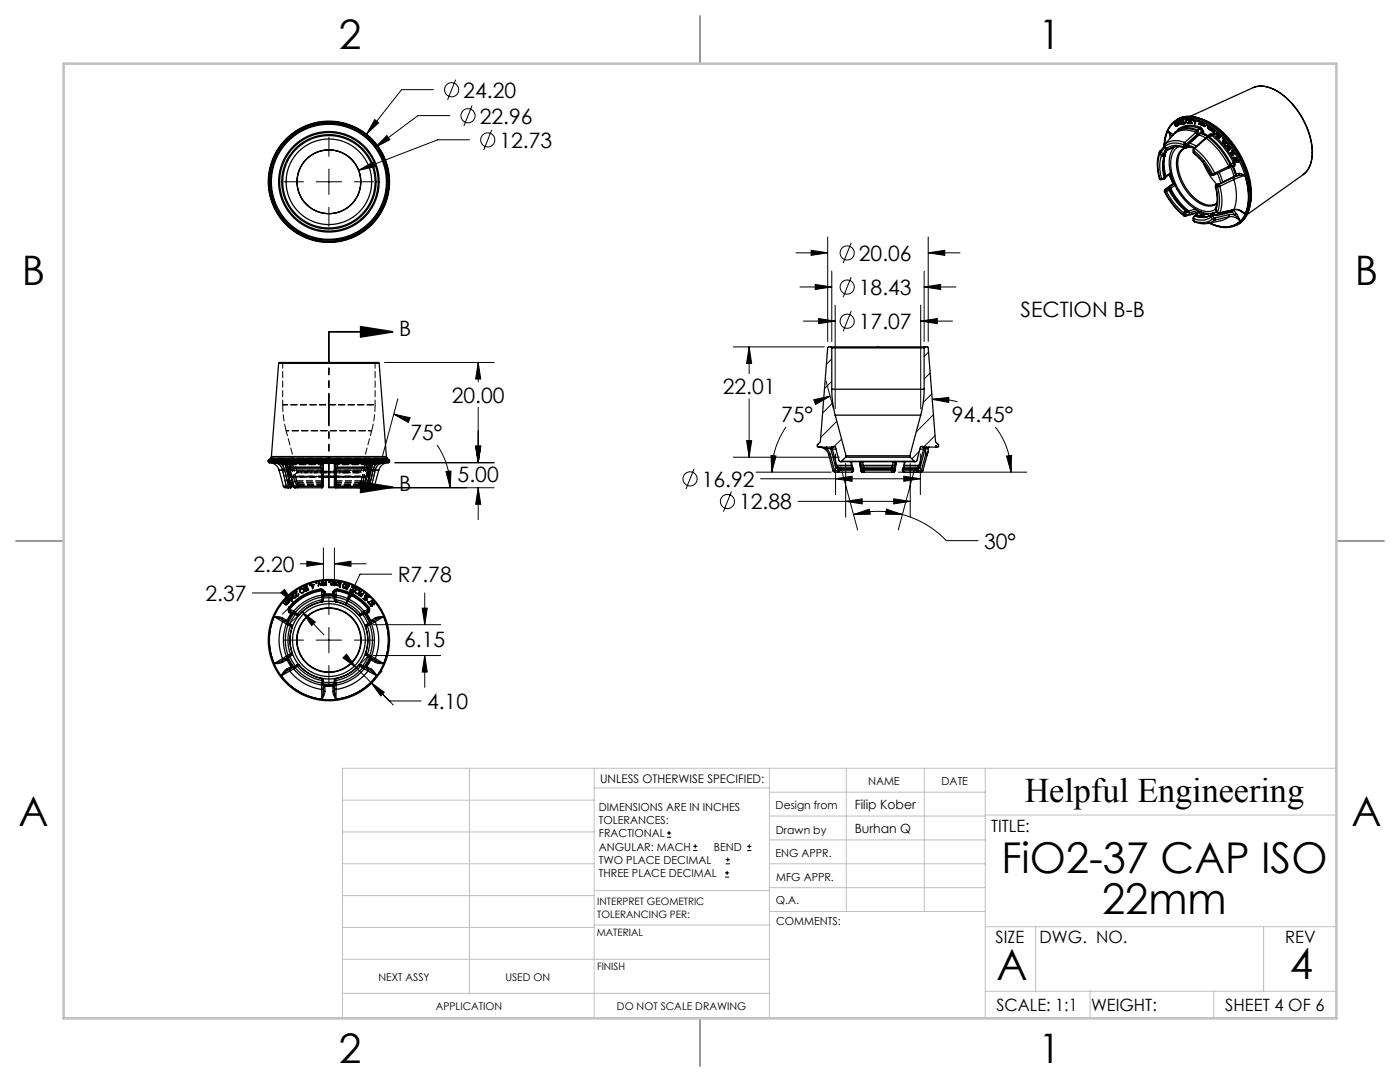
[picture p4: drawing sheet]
<svg xmlns="http://www.w3.org/2000/svg" width="279mm" height="216mm" viewBox="0 0 279 216" stroke-linecap="round" stroke-linejoin="round" font-family="sans-serif">
<defs><g id="words">
<g font-size="8.5">
<text x="199.9" y="174.2">FiO2-37 CAP ISO</text>
<text x="220" y="182.3">22mm</text>
<text x="198.9" y="195.5">A</text>
<text x="257.4" y="195.4">4</text>
</g>
<g font-size="8.1">
<text x="67.6" y="9.7">2</text>
<text x="207.3" y="9.7">1</text>
<text x="4.4" y="57">B</text>
<text x="270.4" y="57">B</text>
<text x="3.7" y="164.9">A</text>
<text x="269.7" y="164.9">A</text>
<text x="67.6" y="212.2">2</text>
<text x="207.3" y="212.2">1</text>
</g>
<text font-size="6.9" x="204.5" y="160.1">Helpful Engineering</text>
<g font-size="4.2">
<text x="92.5" y="19.5">24.20</text>
<text x="95.7" y="24.6">22.96</text>
<text x="99.7" y="29.5">12.73</text>
<text x="171.4" y="52">20.06</text>
<text x="171.4" y="58.8">18.43</text>
<text x="171.4" y="65.6">17.07</text>
<text x="203.7" y="63.3">SECTION B-B</text>
<text x="79.7" y="66.9">B</text>
<text x="90.2" y="80.4">20.00</text>
<text x="144.2" y="78.7">22.01</text>
<text x="81.9" y="87.9">75°</text>
<text x="155.9" y="84.3">75°</text>
<text x="190" y="84.3">94.45°</text>
<text x="79.7" y="98">B</text>
<text x="91.3" y="96.2">5.00</text>
<text x="140" y="97.1">16.92</text>
<text x="147.5" y="101.6">12.88</text>
<text x="196.4" y="109.5">30°</text>
<text x="41" y="119.9">2.37</text>
<text x="50.6" y="114.1">2.20</text>
<text x="79.4" y="116.2">R7.78</text>
<text x="80.7" y="129.2">6.15</text>
<text x="85.2" y="141.5">4.10</text>
</g>
<g font-size="3.4">
<text x="197.8" y="166">TITLE:</text>
<text x="198.7" y="188.1">SIZE</text>
<text x="207.5" y="188.1">DWG. NO.</text>
<text x="256.5" y="188.2">REV</text>
<text x="198.8" y="201.7">SCALE: 1:1</text>
<text x="217.7" y="201.8">WEIGHT:</text>
<text x="244.5" y="201.7">SHEET 4 OF 6</text>
</g>
<g font-size="2.5">
<text x="170.6" y="161.4">Filip Kober</text>
<text x="170.6" y="166.2">Burhan Q</text>
</g>
<text font-size="2.4" x="119.8" y="156.2">UNLESS OTHERWISE SPECIFIED:</text>
<g font-size="2.2">
<text x="119.5" y="161.8">DIMENSIONS ARE IN INCHES</text>
<text x="154.8" y="161.4">Design from</text>
<text x="173.2" y="156.6">NAME</text>
<text x="187.9" y="156.7">DATE</text>
<text x="119.5" y="164.4">TOLERANCES:</text>
<text x="119.5" y="167.1">FRACTIONAL</text>
<text x="154.9" y="166.3">Drawn by</text>
<text x="119.5" y="169.7">ANGULAR: MACH</text>
<text x="119.5" y="172.4">TWO PLACE DECIMAL</text>
<text x="142.5" y="169.7">BEND</text>
<text x="154.8" y="171">ENG APPR.</text>
<text x="119.5" y="175">THREE PLACE DECIMAL</text>
<text x="154.9" y="175.7">MFG APPR.</text>
<text x="154.9" y="180.4">Q.A.</text>
<text x="154.9" y="184.6">COMMENTS:</text>
</g>
<g font-size="2.1">
<text x="75.5" y="195.7">NEXT ASSY</text>
<text x="100.9" y="195.7">USED ON</text>
<text x="86.9" y="201.5">APPLICATION</text>
<text x="123.1" y="201.6">DO NOT SCALE DRAWING</text>
</g>
<g font-size="2">
<text x="119.2" y="180.6">INTERPRET GEOMETRIC</text>
<text x="119.2" y="183.1">TOLERANCING PER:</text>
<text x="119.1" y="186.7">MATERIAL</text>
<text x="119.1" y="193.5">FINISH</text>
</g>
</g></defs>
<g fill="none" stroke="#000" stroke-width=".2">
<path d="M86.5 17.9h-6.4l-7 8.9M90.9 15.9l-1.6 4M56.7 36.3h3.9M63.1 36.3h5.1M65.6 27.4v3.8M65.6 33.7v5.1M70.7 36.3h3.8M71.6 34l2.9-1.7 .3 1zM74.8 23.9l.8 .6-2.5 2.3zM77.2 27.1l.6 .8-2.9 1.5zM89.8 23.1h-6.4l-8.5 6.3M93.7 27.9h-6.3l-15.8 6.1"/>
<path d="M94.2 21.1l-1.6 4M98.1 25.9l-1.6 4M65.6 41.4v3.8M158.8 50.5h6.4M159.6 57.3h6.4M161.9 49.9l3.3 .6-3.3 .5zM162.7 56.8l3.3 .5-3.3 .5zM165.2 47.3v20.8M166 54.1v14M169.9 48.5l-1.6 4M169.9 55.3l-1.6 4M184.4 54.1v14"/>
<path d="M184.4 57.3h6.4M184.4 57.3l3.3-.5v1zM185.2 47.3v20.8M185.2 50.5h6.4M185.2 50.5l3.3-.6v1.1zM76.7 72.3h21.9M79.4 79.6l-3.5 13M95.4 72.3v3.9M95.4 72.3l.5 3.3h-1zM146.3 69.2h18.2M149.5 69.2v5.3M149.5 79.6v11.6"/>
<path d="M149.5 69.2l.5 3.3h-1zM160.3 64.1h6.4M162.4 79.8l3.3-.7-2.9 1.6zM163.4 63.6l3.3 .5-3.3 .5zM164.8 76l1.5 5.6M165.7 79.1l-3 1.1M166 71.6l-1.1 1.1M166 76.1l-1.5 1.5M166.7 60.9v20.7M169.9 62.1l-1.6 4M183.7 64.1l3.4-.5v1zM183.7 60.9v20.7"/>
<path d="M183.7 64.1h6.4M185.3 70.3l-.9 .8M185.6 74.4l-1.2 1.2M186 78.6l-1.7 1.7M186 79.7l3.4-.4-.1 1zM186 79.7a14.6 14.6 0 0 1 5.1 .5M65.5 97.3h33.1M78.6 82.6l3.2 .8-.3 .9zM78.6 82.6l2.9 1.2M78.8 92.3h19.8M87.2 88.8a15.2 15.2 0 0 1 2.7 8.5M89 94.1l1-.1-.1 3.3z"/>
<path d="M94.9 89h1l-.5 3.3zM95.4 81.3v11M95.4 97.3v6.4M95.4 97.3l.5 3.3h-1zM138.5 93.5l-1.6 4.1M146 98.1l-1.6 4M146.3 91.2h21.2M149 87.9h1l-.5 3.3zM150.9 94.2h15M151.8 95.5h31.9M153.9 90.9l1 .1-.9 3.2zM156.9 85.2a15.7 15.7 0 0 0-2.9 9"/>
<path d="M166.2 80.4l-2 2M166.8 90.6v8.1M166.8 95.5l3.3-.5v1zM167 84.1l-3.2 3.2M167.8 93.1l3.4 12.6M168 87.6l-1.5 1.5M168.8 92.5v10.7M178.4 99.5l3.3 .5-3.3 .6zM179.3 94.2h25.6M180.4 95l3.3 .5-3.3 .5zM181.7 92.5v10.7M182.6 93.1l-3.3 12.6"/>
<path d="M183.5 90.1l-1.5 1.5M183.7 90.6v8.1M186.3 82.8l-3.4 3.4M186.6 86.9l-2.3 2.3M198.6 85.2a14.6 14.6 0 0 1 3.2 9M200.9 91l1-.1-.1 3.3zM50.4 118.3h6.3l2 2.1M56 118.3l.8-.7 1.9 2.8zM60 112.5h4.5M61.2 112l3.3 .5-3.3 .5zM64.5 109.3v7.6M65.6 118.7v3.9"/>
<path d="M66.7 112.5l3.3-.5v1zM66.7 109.3v7.6M66.7 112.5h6.4M69.9 117.5l.9 .4-1.8 2.8zM78.2 114.6h-6.3l-2.9 6.1M84.8 118.3v6.4M159.2 100h22.5M168.8 100l3.3-.5v1.1zM170.3 102.7l3.2-1.1 .2 1zM170.3 102.7a18.8 18.8 0 0 1 9.8 0M176.9 101.6l3.2 1.1-3.3-.1zM180.1 102.7a18.8 18.8 0 0 1 8.8 5.2h6.3"/>
<path d="M56.7 127.7h3.9M57.7 121.2l-1.3 1.3M59.4 123l-1.4 1.3M60.3 122.1l4.4 4.6M60.3 122.1l2.6 2-.7 .7zM63.1 127.7h5.1M65.6 125.2v5.1M65.6 132.8v3.9M68.4 131.3l.8-.8 1.9 2.7zM70.7 127.7h3.9M71.1 133.2l7.4 7.5M73.4 131l-1.4 1.4"/>
<path d="M74 136.2l2.7 1.9-.7 .8zM74.4 130.8h13.5M74.4 124.7h13.5M76.3 133.9l-1.4 1.4M77.7 139.9h6.3M84.3 121.3h1l-.5 3.4zM84.8 130.8v6.4M84.8 130.8l.5 3.3h-1zM133.1 167.1h.8M133.1 166.2h.8M133.5 165.8v.8M138.3 169.7h.9"/>
<path d="M138.3 168.9h.9M138.8 168.5v.8M144.7 175h.8M144.7 174.2h.8M144.8 172.4h.9M144.8 171.5h.9M145.1 173.8v.8M145.3 171.1v.8M149.1 169.7h.9M149.1 168.9h.9M149.5 168.5v.8"/>
<circle cx="90.1" cy="17.9" r="1.41"/>
<circle cx="93.4" cy="23.1" r="1.41"/>
<circle cx="97.3" cy="27.9" r="1.41"/>
<circle cx="169.1" cy="57.3" r="1.41"/>
<circle cx="169.1" cy="50.5" r="1.41"/>
<circle cx="169.1" cy="64.1" r="1.41"/>
<circle cx="137.7" cy="95.6" r="1.41"/>
<circle cx="145.2" cy="100.1" r="1.41"/>
</g>
<path d="M65.6 66.2h12.7M72 65.2l6.3 1-6.3 1zM65.6 97.2h12.7M72 96.2l6.3 1-6.3 1z" fill="none" stroke="#000" stroke-width=".35"/>
<path d="M65.6 66.2v31" fill="none" stroke="#000" stroke-width=".35" stroke-dasharray="6.3 1.3 1.3 1.3 1.3 1.3" stroke-dashoffset=".4"/>
<g fill="none" stroke="#000" stroke-width=".25">
<path d="M139.7 3.2v9.5M250.2 17.5a5.9 5.9 0 0 1 5.7 1.4 15.5 15.5 0 0 1 5.9 12.4 4.8 4.8 0 0 1-1.7 3.5M250.2 17.5l-12.7 5.7M250.2 17.5a6.5 6.5 0 0 1 6.3 1.8 14.7 14.7 0 0 1 5.3 12.6l-.7 1.9-1 1M231.4 35.6l.3 .2M231.4 30.3l.1 .3M231.4 30.3a7.8 7.8 0 0 0 .1 5.4M231.4 30.3h.1M231.5 30.2h-.1M231.5 30.2l.3 .1M231.5 30.2l-.1 .1M231.5 30.6a8.1 8.1 0 0 0 0 5.1"/>
<path d="M231.5 35.7l.2 .1M231.5 30.6l.3 .4M231.8 30.3v.1M231.8 30.4l-.3 .2M231.8 30.4l.3 .4M231.8 31l.5 .2M231.8 31a7.6 7.6 0 0 0 0 4.6M231.8 35.6l.2 .2M231.8 35.6l-.3 .1M232 35.8h-.3M232.1 30.8h.2M232.1 30.8l-.3 .2"/>
<path d="M232.2 32.9l.3 2.4M232.3 30.8v.4M232.3 35.7h.1M232.3 35.7l-.3 .1M232.3 30.7l.2 .4M232.3 30.7l.2 .2M232.3 30.7v.1M232.3 35.5l-.5 .1M232.3 31.2a7.1 7.1 0 0 0 0 4.3M232.3 35.5v.2M232.4 30.4l.2 .2M232.4 30.4l-.1 .3"/>
<path d="M232.4 29.1v.1M232.4 31.4a8.8 8.8 0 0 0 .3 3.7M232.4 29.2l-.9 1M232.4 38.2a14.2 14.2 0 0 0 3.9 4.9M232.4 35.7h-.1M232.4 29.3l.4 .4M232.5 28.8l-.1 .5M232.5 28.8v.4M232.5 31.1a7.1 7.1 0 0 0 0 4.3M232.5 35.4h.1M232.5 35.4l-.1 .3M232.5 31.1l-.2 .1"/>
<path d="M232.5 35.4l-.2 .1M232.5 31.1h.1M232.5 38.2a13.8 13.8 0 0 0 3.7 4.7M232.5 29.2l-.1 .1M232.5 38.2h-.1M232.5 29.2l.3 .4M232.5 37.8l-.1 .4M232.5 31l-.3 2 .3 2.4M232.5 31v.1M232.5 30.9v.1M232.5 31h.1M232.5 30l-.1 .4"/>
<path d="M232.5 30l.2 .3M232.5 29.4l-.7 .9M232.5 35.3l.1 .1M232.5 35.3v.1M232.6 35.4l-.1 .1M232.6 37.8h.1M232.6 30.6l-.1 .3M232.6 37.8h-.1M232.6 37.8l-.1 .4M232.6 30.5v.1M232.6 35.4h-.1M232.7 35.1l-.2 .2"/>
<path d="M232.7 30.3l-.1 .3M232.7 30.3l-.2 .4M232.7 35.1l-.1 .3M232.8 29.7l.2 .1h.3M232.8 29.6l.5 .2M232.8 38.2a13 13 0 0 0 3.4 4.3M232.8 29.6v.1M232.8 38.2h-.3M232.8 29.7l-.3 .3M232.9 37.8l-.1 .4M232.9 37.8h-.3M233 37.7l-.1 .1"/>
<path d="M233 37.7l.3 .3M233 26.1l1.1 .8M233 26.1l-.3 1.1-.3 1.7M233 26.1l.4 .8 .1 .7M233 26.1l.8 1.1M233.1 29.9l-.4 .4M233.1 37.7l.3 .2M233.1 37.7l.4 .1M233.1 37.7h-.1M233.1 37.6l.4 .1M233.1 37.6v.1M233.3 38l-.5 .2"/>
<path d="M233.3 38l.7 1.2a11.7 11.7 0 0 0 2.6 2.8M233.3 37.4l-.2 .2M233.3 37.4l.3 .2M233.3 34.8l.8 1.8M233.4 34.8l.8 1.8M233.4 29.7l-.1 .1M233.4 37.9l-.1 .1M233.4 37.9h.1M233.4 37.9l.8 1.3a11.7 11.7 0 0 0 2.5 2.7M233.4 29.7h.1M233.5 37.8l-.1 .1M233.5 37.8h.1"/>
<path d="M233.5 37.8l.7 1.3a11.8 11.8 0 0 0 2.6 2.8M233.5 37.7a12.9 12.9 0 0 0 3.5 4.4M233.5 37.7v.1M233.6 34.5l-.9 .6M233.6 34.6l-1 .8M233.6 29.6l-.3 .2M233.6 37.6l-.1 .1M233.6 37.6l1.6 2.5 2 2M233.6 29.6h.1M233.7 29.5l-.3 .2M234 36.4l.2 .2M234.1 26.9h.1"/>
<path d="M234.1 26.9l-1.6 1.9M234.1 29.3v.4M234.1 36.2l-.1 .2M234.2 36.3l-.2 .1M234.2 36.4h-.2M234.2 26.8h.1M234.2 26.8l-.1 .1M234.2 36.6h.1M234.3 24.3a6.2 6.2 0 0 0-2 5M234.3 36.5l-1.8 1.3M234.3 36.7l-1 .7M234.4 29.3a6.2 6.2 0 0 0-.6 6.1 11.1 11.1 0 0 0 6.4 7.1l.8 .1 1-.1"/>
<path d="M234.4 29.3l-.1 .1M234.4 26.5l-.1 .2M234.4 26.5l-.2 .3M234.4 26.5h.1M234.5 37l-.9 .6M234.6 24.6l.1 .2M234.6 25l.2 .1M234.6 25l-.2-.3 .2 .3M234.6 25h.1M234.6 24.5l.4 .5M234.6 24.5v.1M234.7 24.8l.1 .3"/>
<path d="M234.8 24.8h-.1M234.9 23.9l-.6 .4M234.9 23.9a6.2 6.2 0 0 1 6.4 .8 18.7 18.7 0 0 1 8.1 15.5 5.6 5.6 0 0 1-2.4 4.6M234.9 25l-.1 .2-.2-.2M234.9 25.1h-.1M234.9 25h.1M234.9 24.6l.1 .4M234.9 24.6l-.1-.2 .4 .5h-.1M235 24.6h-.1M235 23.8a6 6 0 0 1 6.2 .6 18.4 18.4 0 0 1 8.4 15.8l-.3 1.5a5.1 5.1 0 0 1-2.1 3M235 23.8a6.2 6.2 0 0 1 6.5 .8 18.7 18.7 0 0 1 8.1 15.6 5.6 5.6 0 0 1-2.4 4.5M235 23.8l-.1 .1"/>
<path d="M235.1 24.9l-.1 .2-.1-.1M235.1 24.9l-.1 .1M235.1 24.6l-.1-.3 .3 .5M235.1 24.6l.2 .3 .1-.2M235.1 26h.1M235.1 26l-.7 .5M235.1 25.8l-.1 .2M235.1 25.8l.1 .2M235.1 24.8v.1M235.1 24.6h.1M235.2 26h-.1M235.2 29.2a4 4 0 0 0-1.5 4.4 10.8 10.8 0 0 0 6.3 8.4 2.94 2.94 0 0 0 2.6-.2"/>
<path d="M235.3 24.4l-.1-.2 .4 .5M235.3 24.4v.4M235.3 24.4h.1M235.4 24.7l-.1 .1M235.5 24.6l-.1 .1M235.5 24.3l.1 .4M235.5 24.3l-.1-.2 .3 .6-.1-.1M235.6 24.3h-.1M235.6 24.6v.2l-.2-.1M235.6 24.6v.1M235.7 24.6h-.1M235.7 24h.1"/>
<path d="M235.8 24.3v.3M235.8 24l-.3 .1M235.8 24v.3M235.8 24.3h.1M235.8 24h.1M235.8 24.6h.1M235.8 24.6l.2 .1 .1-.2a.17 .17 0 0 1 0 .3 .17 .17 0 0 1-.3-.1v-.1M235.8 23.9v.7M235.8 23.9l-.3 .2M236.1 23.9h.1M236.1 24.2l.1 .3M236.1 24.7h.1"/>
<path d="M236.1 23.9l-.2 .1M236.2 23.9l-.3 .1M236.2 23.9l-.1 .3M236.2 24.2h-.1M236.2 24.5h.1M236.2 23.9h.1M236.2 28.9h.5M236.2 28.9a3.6 3.6 0 0 0-3.7 .3M236.2 29.3h.5M236.2 29.3a3.4 3.4 0 0 0-3.4 .3M236.2 29.3l.2 .2M236.2 28.9v.4"/>
<path d="M236.2 23.9h-.1M236.2 23.8v.7l.2 .1 .1-.1a.17 .17 0 0 1-.1 .2 .17 .17 0 0 1-.2-.1v-.1M236.2 23.8l-.3 .2M236.4 29.5h-.1a3.2 3.2 0 0 0-2.7 .1M236.4 29.5a3.6 3.6 0 0 0-1.5 4.2 9.5 9.5 0 0 0 5.6 7.3 2.53 2.53 0 0 0 2.3-.3M236.4 28.4l.3 .4M236.4 28.4a3.8 3.8 0 0 0-3.9 .4M236.4 28.4l-.2 .5M236.5 24.6h-.1M236.7 24.2l.4 .4M236.7 29.3v.1M236.7 28.9v.4"/>
<path d="M236.7 29.5h-.3M236.7 24.2h.1M236.7 28.8v.1M236.7 29.4v.1M236.8 29.4l-.1 .1M236.8 29.4l1.5 .1a2.37 2.37 0 0 0-3.2 2.4 9.4 9.4 0 0 0 5.6 8.9l1.4 .1M236.8 29.3l.1 .1M236.8 29.3v.1M236.8 29.3l-.1 .1M236.8 23.8v.1M236.8 23.8a.36 .36 0 0 0 0 .5 .36 .36 0 0 0 .4 .2v-.3M236.8 23.8l.4 .4"/>
<path d="M236.9 23.8h-.1M236.9 29.4h-.1M237 29h.1M237 29l-.2 .3M237.1 29l1.3 .5M237.1 29l-.2 .4M237.2 24.5h.1M237.2 24.1v.1M237.2 24.5l-.1 .1M237.2 24.2l.1 .3-.2 .1M237.2 24.2l-.4-.4-.1 .1v.3M237.3 24l.1-.2 .2 .1-.2-.1-.1 .2"/>
<path d="M237.3 24l.2 .2M237.3 24.4l-.1 .1M237.3 23.9v.1M237.3 24l.3 .3M237.3 28.7l-.2 .3M237.4 28.6l-.4 .4M237.4 28.6l-.1 .1M237.4 28.6l1.4 .5M237.4 24.5l.2 .1M237.5 23.8h-.2M237.5 24.2l.1 .1M237.5 24.4l-.1 .1"/>
<path d="M237.5 24.2h.1M237.6 24.3v.1M237.6 23.8l.3 .8zM237.6 24.3h.1M237.6 24.3v.3M237.6 24.4l-.2 .1M237.7 24.4h-.1M237.7 24.6h-.1M237.7 24.5h-.1M238.1 23.8v.2zM238.1 23.9l-.1 .1M238.1 30.3l.2 .3"/>
<path d="M238.1 29.9l.1 .1M238.1 30.3l.1 .2M238.1 29.9v.4M238.2 30a13.8 13.8 0 0 1 3.8 4.7M238.2 30.5l1.9 1.9 1.6 2.4M238.2 30.5l.1 .1M238.2 30v.5M238.3 30.6l1.8 1.8 1.5 2.4M238.3 24.1v.1M238.3 29.6l-.2 .3M238.3 29.6h.2M238.3 24.1h.1"/>
<path d="M238.3 24.1v-.2l.1 .2M238.3 24.2l.2 .5 .2-.5M238.4 24.1h-.1M238.4 24.1l.3 .1M238.4 24.2l.1 .3M238.4 24.2h.2M238.4 24.1l-.1 .1M238.5 29.6a14.4 14.4 0 0 1 3.9 4.9M238.5 29.6l-.3 .4M238.5 24.1l-.1 .1M238.6 24.5h-.1M238.6 24.2l-.1 .3"/>
<path d="M238.6 26.5l.3 .3M238.6 26.5l-2.2 1.9M238.7 24.2h-.1M238.7 26.4a4.2 4.2 0 0 0-4.5 .4M238.7 26.4l.3 .3M238.7 26.4l-.1 .1M238.9 26.1l-.2 .3M238.9 26.1a4.3 4.3 0 0 0-4.5 .4M238.9 26.8l-2.2 2M239 25.9l.1 .2M239 25.9l-.1 .2M239 25.9a4.4 4.4 0 0 0-3.9 .1"/>
<path d="M239 24.1v.1M239 26.7l-.1 .1M239 24.1h.1M239.1 26.1l-.1 .6M239.1 26.1h-.2M239.1 24.2h-.1M239.3 26.9l1.3 .6M239.3 24.7h-.1M239.4 25.7l.3 .3 .1 .3M239.4 25.7l-.4 .2M239.4 24.2h.1M239.4 24.2l-.2 .5"/>
<path d="M239.4 24.2l.2 .7M239.4 24.4l-.2 .3M239.4 24.4l.2 .5M239.4 25.7l.8 .6M239.4 25.7a4.4 4.4 0 0 0-4.3 .3M239.4 25.7h.1M239.4 24.4h.1M239.6 25.4a4.3 4.3 0 0 0-4.5 .4M239.6 25.4l.3 .3 .3 .6M239.6 25.4l-.2 .3M239.6 26.6l1.4 .7M239.6 26.6l-2.3 2.1"/>
<path d="M239.7 24.8l-.1 .1M239.7 26.5l-.1 .1M239.7 26.5l-2.3 2.1M239.7 26.6l1.3 .6M239.7 26.6l.6 .1M239.7 26.6h-.1M239.8 24.8l.2 .2M239.8 24.7l.3 .3M239.8 24.7l.3 .2M239.8 26.4l.4 .2M239.8 26.4l-.1 .2M239.8 26.3v.1"/>
<path d="M239.8 26.4l-.1 .1M239.8 26.3l-.9 .5M239.8 24.8h.1M239.8 24.7h.1M239.8 24.4l-.1 .1M239.9 24.4l.3 .4M239.9 24.4l-.2 .1M239.9 24.4l-.1 .1M239.9 24.5l.2 .3M239.9 24.5h-.2M240 24.5h-.1M240 23.8a16.5 16.5 0 0 1 8.9 10.2l.2 .6a12.3 12.3 0 0 1 .5 5.8"/>
<path d="M240 25h.1M240.1 24.8l-.4-.2 .1 .2M240.1 24.9v.1M240.1 32.5l1.3 2.5 1.5 1.8M240.2 24.8h-.1M240.2 24.8l-.1 .1M240.2 24.9l-.1 .1M240.2 24.8l-.1 .2h-.1M240.2 26.6l.1 .1M240.2 26.3h-.4M240.2 26.6l1 .6M240.2 26.3v.3"/>
<path d="M240.2 25.1v.1M240.3 25.1h.1M240.3 26.7l.8 .5M240.4 25l-.1 .1M240.4 24.9v.1M240.4 24.9l-.1-.2 .1 .5M240.4 25.1l-.2 .1M240.4 25.1v.1M240.4 24.8v.1M240.4 25h.1M240.4 25.2h.1M240.5 27.6l.1 .1"/>
<path d="M240.5 27.6l-2.2 2M240.6 27.5l.1 .1M240.6 27.5l-.1 .1M240.6 27.7l-2.1 1.9M240.7 27.6l1.1 .9 1.4 1.5 1 1.3 1 1.9M240.7 27.6l-.1 .1M240.9 24.9l-.1 .1M240.9 27.3l-.3 .2M241 25.3v-.3l.1 .6h.1l.1-.1M241 25.3l.1 .4M241 25.3h.1M241.1 27.4l-.4 .2"/>
<path d="M241.1 27.4a15.9 15.9 0 0 1 4.4 5.5M241.1 27.3h.2M241.1 27.3v.1M241.1 27.3h-.2M241.2 25.6l-.1 .1M241.3 25.7h-.2M241.3 25.7l.1 .2M241.3 25.5v-.3l.1 .4M241.3 26.9l.5 .1M241.3 26.9l.1 .1M241.3 26.9v.2M241.3 27.3l-.2 .1"/>
<path d="M241.3 27.3l1.2 1 1.4 1.6 1.8 2.8M241.4 25.6l-.1 .1M241.4 25.6l.1 .2 .1-.1M241.4 25.6h-.1M241.4 25.4l-.1 .1M241.4 25.9h.1M241.5 25.8l-.1 .1M241.6 34.8l.3 .1M241.6 25.9h-.1M241.6 25.9v.1M241.6 25.7v-.2v.5M241.7 25.9l-.1 .1"/>
<path d="M241.7 34.8h-.1M241.7 34.8l.2 .1M241.7 25.8h-.1M241.7 25.6l-.1 .1M241.7 27.1l-.2-.1-.6 .3M241.7 27.1l-.4 .2M241.8 25.8l.2-.1 .2 .3M241.8 25.8l.2 .5M241.8 27l2.2 2.2 1.3 1.8 .9 1.4M241.8 27l-.1 .1M241.9 25.8l.1-.1-.2 .1M242 26.3h.2"/>
<path d="M242 26.8a16.4 16.4 0 0 1 4.4 5.5M242 26.8l-.4-.1-.3 .2M242 26.8l-.2 .2M242 34.7l.2 .2M242 34.7l-.3 .1M242 26.2v.1M242 25.8l.2 .3M242 25.8a.22 .22 0 0 0-.1 .3 .22 .22 0 0 0 .3 0M242.1 25.8h-.1M242.2 26.3v.1M242.2 34.9h-.3M242.2 26.2v.1"/>
<path d="M242.3 26.2h-.2M242.3 25.7a7.3 7.3 0 0 0-6.9-1.8 5.4 5.4 0 0 0-3 5M242.3 25.7v.1M242.3 25.7l-.1 .3M242.3 26.1h-.1M242.3 25.9l-.1 .1M242.3 25.8a18.6 18.6 0 0 1 6.9 14.2 5.1 5.1 0 0 1-3.8 5.2l-1 .1-1.2-.2-1.8-.6M242.3 25.8l-.1 .6M242.4 26.6l-.1 .1M242.4 26l-.1 .7zM242.4 34.5l-.4 .2M242.4 34.5l.1 .3"/>
<path d="M242.5 34.8l-.3 .1M242.5 25.3a18.6 18.6 0 0 1 7.1 12.7M242.6 37.3a8.5 8.5 0 0 1 0 4.5l.1 .1M242.6 37.3h.1M242.7 37.3a7.6 7.6 0 0 1 0 4.6M242.7 26.7l.1-.2a.32 .32 0 0 1 .4 .3 .32 .32 0 0 1-.4 .4M242.7 26.7l.1 .5M242.7 36.9l-.1 .4M242.7 36.9h.1M242.8 36.9l-.1 .4M242.8 26.6l-.1 .1M242.9 36.8h.1"/>
<path d="M242.8 26.6h.2M242.8 26.6v.5l.2 .1 .1-.2M242.9 36.8l-.2 .1M242.9 27.1l-.1 .1M243 26.5h-.1M243 34.6l.6 1.9M243 26.5l-.1 .1M243 37.3a8.1 8.1 0 0 1 0 5M243 37.3h-.3M243 26.6l.1 .4M243 26.6h.1M243.1 36.9l-.1 .4"/>
<path d="M243.1 36.9h-.3M243.1 27.1h-.1M243.2 26.9l-.1 .1M243.2 36.8l-.1 .1M243.2 36.8l.2 .4M243.2 36.7l-.3 .1M243.2 27a.27 .27 0 0 1 .4 0 .27 .27 0 0 1 0 .3M243.2 27l.1 .4M243.2 36.7h.1M243.3 34.4l.7 1.9M243.3 27.4h.1M243.4 26.9l-.2 .1"/>
<path d="M243.4 27.3l-.1 .1M243.4 27.4l-.1 .1M243.4 26.9l-.1 .1M243.4 37.2a8.4 8.4 0 0 1 0 5.3M243.4 37.2l-.4 .1M243.5 27.4h-.1M243.5 27l-.2 .1 .2 .3-.2 .2-.2-.2 .2 .1M243.5 27l.1 .3M243.5 27.4l-.2 .1M243.5 27h.1M243.6 27.2v.1M243.7 36.5l-.5 .2"/>
<path d="M243.7 36.5h.1M244 27.6h.1zM244 28.1l.1 .3M244.1 28.2v.2h.2M244.1 28l-.1 .1M244.1 28.4h.1M244.2 27.8l.4 .4-.4-.1M244.2 27.8l.2 .3M244.2 27.8h.1M244.2 28.1h-.2M244.2 28.1h.2M244.2 28.1h-.1"/>
<path d="M244.2 28.1l-.1 .1M244.3 28.4v.2l-.2-.2M244.3 28.4v.1M244.4 28.1h-.2M244.5 28.1h-.1M244.5 28.5a.47 .47 0 0 1 .5 .2 .47 .47 0 0 1-.1 .6l-.3-.2M244.5 28.5l.1 .6M244.6 28.4l-.1 .1M244.7 29l-.1 .1M244.7 28.4v.1M244.7 28.4l-.1 .1M244.9 28.6l-.2-.1a.35 .35 0 0 0-.1 .4 .35 .35 0 0 0 .4 .2"/>
<path d="M244.9 28.6l.1 .5M245 28.6h-.1M245 29.5v.1M245 29.5h.1M245 29.1h.1l-.1 .1M245 29.1h.1M245.1 29.6l.2 .3M245.1 33.2v.3M245.1 33.2l-2.7 1.3M245.1 29.6h.1M245.1 33.5l-2.6 1.3M245.2 33.2l.1 .3"/>
<path d="M245.2 33.2h-.1M245.3 29.3l-.2 .1M245.3 29.3h.1M245.3 33.5h-.1M245.3 33.5h-.2M245.4 29.2l-.1 .1M245.4 29.2l-.3 .2M245.4 29.8l-.1 .1M245.5 29.7l-.2-.3 .1 .4M245.5 29.8h.1M245.5 29.8l-.2 .1M245.5 32.9l-.3 .3"/>
<path d="M245.5 32.9l.2 .1M245.6 33.3l.7 1.9M245.6 30.5l.2 .2M245.6 30.5l.8 .2-.7-.2M245.6 29.6v.1M245.6 29.7l-.2 .1M245.7 29.6l-.2 .1M245.7 30.5h-.1M245.7 32.7l-.2 .2M245.7 32.7v.3M245.7 29.6h.1M245.7 33l-.4 .5"/>
<path d="M245.7 29.6l-.4 .4-.2-.4M245.7 30.5l.2 .3M245.8 30.5h-.1M245.8 30.7l.1 .2M245.8 30.7h.1M245.9 30.8h.2M245.9 30.9h.1M245.9 30.8v.1M245.9 30.2v.1M245.9 30.2h.2M245.9 33.1l.8 2M245.9 30.3l.2 .1"/>
<path d="M245.9 30.3h.1M245.9 30.7l.2 .3M245.9 30.7l.2 .1M246 30.7l-.1 .1M246 30.1h-.1M246 35.5l.3 .3M246 35.5l-2.8 1.3M246 30.7h-.1M246 33.2l.6 1.4M246 33.2v-.1l.7 1.9M246 33l.1 .2M246.1 30.2v.2"/>
<path d="M246.1 33l.3 .2M246.1 33l-.8 .4M246.1 30.8v.2M246.1 33h.1M246.1 32.5v.5M246.1 32.5l-.4 .2M246.1 30.2v.2l-.2-.1M246.1 30.2l-.2-.1v.2M246.1 30.2h.1M246.1 30.8v.2l-.2-.1M246.1 30.8h.1M246.1 33.2l.6 1.5"/>
<path d="M246.1 33.2h-.1M246.1 30.3v.1M246.2 30.9l-.1 .1M246.2 32.4l.2 .8M246.2 32.4l-.1 .1M246.2 31.4l.7 .2-.6-.1 .2 .4zM246.3 35.8a9.2 9.2 0 0 1 0 6M246.3 35.8l-2.9 1.4M246.4 33.2h-.3M246.4 31.4l-.1 .1M246.4 32.3l.1 .5-.1 .4M246.4 32.3l-.2 .1"/>
<path d="M246.6 35.1l-2.9 1.4M246.6 35.1h.1M246.6 34.6l.1 .1M246.6 34.6l.1 .2M246.7 35.1h-.1M246.7 34.9v.2M246.7 32h.1M246.7 32.2h-.1M246.7 34.7v.3M246.7 32l.2 .4-.3-.2M246.7 35v.1M246.7 35l-.1 .1"/>
<path d="M246.8 32h-.1M246.8 31.9h.3l.1 .3-.1 .1M246.8 31.9v.1M246.8 32h-.2v.2M246.8 32h.1M246.9 31.9v.3l-.2-.2M246.9 31.9l.2 .1M246.9 31.8l-.1 .1M247 31.8l-.1 .1M247.1 32v.2M247.1 32.2v.1M247.1 32h.1"/>
<path d="M247.2 32.2h-.1M247.2 32.2l-.1 .1M247.2 35l-1.2 .5M247.2 35l1.3 .1M247.2 35h-.5M247.3 34.6l1.2 .5M247.3 34.6l-.1 .4M247.3 34.6l-.6 .1M248.5 35.1a11 11 0 0 1 0 7.6M248.5 35.1l-2.2 .7M260.1 34.8l-11.2 8M236.2 42.5h.5"/>
<path d="M236.2 42.9h.5M236.2 42.9l.1 .2M236.2 42.5v.4M236.3 43.1h.3M236.6 42l-.4 .5M236.6 42l.1 .4M236.7 42.9v.1M236.7 42.5v.4M236.7 41.9h.1M236.7 41.9l.1 .4M236.7 41.9l-.1 .1M236.7 43l-.1 .1"/>
<path d="M236.7 42.4v.1M236.8 41.9h-.1M236.8 41.9l.2 .2M236.8 41.9h.1M236.8 41.9v.4M236.8 42.3l-.1 .1M236.8 42.3l.2 .1M237 42.1h.2M237 42.1v.3M237 42.4h.4M237.2 42.1l.2 .3M238.1 43.9l.3 .4"/>
<path d="M238.1 43.5l.1 .1M238.1 43.9l.1 .2M238.1 43.5v.4M238.2 44.1l.2 .2M238.2 43.6v.5M238.3 44.3h.2a4.6 4.6 0 0 0 2.5 .3M238.4 43.1l-.3 .4M238.5 43.1l-.3 .5M238.5 43.1h-.1M238.5 43l-.1 .1M238.6 41.7l-1.4 .4M238.6 42.6l.6 .5"/>
<path d="M238.6 43l-.1 .1M238.6 43h.1M238.6 42.6l.7 .5zM238.7 43l-.2 .1M238.7 43h.1M238.7 43h-.1M238.7 43a3.3 3.3 0 0 0 2.8 0 3.4 3.4 0 0 1-2.9 0M238.9 42.5l.5 .1 .3 .4M238.9 42.5l-2.3 .6M239 42.4l.8 .1M239 42.4l-.1 .1M239 42.4l-2.3 .6"/>
<path d="M239 42l-1.6 .4M239.8 42.5l.1 .5M239.8 42.3v.2M240 42.4l-.2 .1M240.2 42.5l-.1 .4M241.2 42.6l-2.1 .6M241.3 42.6l-2.2 .6M241.3 44.5a5.9 5.9 0 0 0 5.7 .3M241.4 43.1a3.4 3.4 0 0 1-2.9 0M241.4 43v.1M241.5 42.6l.4 .1M241.7 43.3a3.4 3.4 0 0 1-3.5 .3"/>
<path d="M241.7 43.3l.3 .4M241.7 44.4l.1 .2M241.7 42.8l-.1 .3 .1 .2M241.7 42.8l.3 .1M241.7 44.4l.1 .2zM241.8 42.8l-.4 .3M241.9 42.8l.2 .1M241.9 42.7l-.2 .1M242 42.6h-.1M242 43l-.3 .3M242 43l.3 .4M242 43.7l.4 .2"/>
<path d="M242 43.7a3.6 3.6 0 0 1-3.8 .4M242 42.9v.1M242 42.7l.4 .1M242 42.7l.1 .2M242 42.7h-.1M242.1 40.9h.1M242.1 42.9h-.1M242.1 42.9l.3 .1M242.3 43.4l.1 .1M242.3 43.4l-.3 .3M242.4 42.8h.4M242.4 42.8v.2"/>
<path d="M242.4 43.9l-1.4 .7M242.4 43.5v.4M242.4 43h.6M242.6 41.6v.4M242.6 42.4l.5 .1M242.6 42l.4 .4M242.7 41.9l-.1 .1M242.7 41.9l.3 .4M242.8 42.8l.2 .2M242.8 42.2l-.8 .4M242.8 40.6l-.7 .3M242.9 42.4h.1"/>
<path d="M242.9 42.3l-1 .3M243 42.4l.4 .1M243 42.3l.4 .2M243 42.3v.1M243.4 42.5h.1M245 42.1l-1.2 .3M245.2 42.8l1.2 .1M245.2 42.8v.5M245.2 43.3l1.2 .1 1.1 .7M245.2 43.3l-1.3 .7-2.9 .6M245.2 42.8l-2.8 .7M245.2 43.3l-2.8 .6"/>
<path d="M245.4 42.1a3.3 3.3 0 0 1-2 .4M245.6 42.2l.2 .1M245.6 42.2l-2.8 .6M245.7 42.2l.2 .1M245.7 42.2h-.1M245.7 42.1v.1M245.8 42.3l-2.8 .7M245.9 41.9l-.2 .2M245.9 42.3h-.1M245.9 42.3l.5 .6M246.1 41.9l-.2 .4M246.1 41.9l.7 .7"/>
<path d="M246.2 41.9a2.24 2.24 0 0 1 1.7 .4M246.2 41.9l-2.8 .6M246.3 41.8l1.2 .1 1 .8M246.3 41.8l-.1 .1M246.3 41.8l-2.9 .7M246.4 42.9l1.1 1.2M246.8 42.6l.7 1.5M246.8 42.6l-.4 .3M247.2 44.7l-.2 .1M247.5 44.1a5 5 0 0 1-5.7 .5M247.5 42.1l1 .6M247.9 42.2v.1"/>
<path d="M247.9 42.3l.6 .4M55.6 72.5l.2-.2h19.7l.2 .2M55.6 72.5h20.1M55.6 72.5l-1.4 18.6M75.7 72.5l1.4 18.6M165.8 69.2h-.5l-.1 .2-1.5 18.6-.6 .7v.3l.2 .2h2.7M165.8 69.2l.2 .2M165.8 69.2h18.8M166 77.7a20 20 0 0 0 .7 5.1M166 69.4h18.4M166 77.7h18.4M166 69.4v8.3"/>
<path d="M184.4 77.7a20 20 0 0 1-.7 5.1M184.4 69.4v8.3M184.6 69.2l-.2 .2M184.6 69.2h.5l.1 .2 1.5 18.6 .6 .7v.3l-.2 .2h-2.7M53.5 92.1l.2 .2M53.5 92.1h24.2M53.5 91.9h24.2M53.5 91.9v.2M53.6 91.8l-.1 .1M53.6 91.8h24M53.7 92.3h14.1M53.8 91.7l-.2 .1"/>
<path d="M53.8 91.7h23.7M53.8 92.3a2 2 0 0 1 1.9 1.5M54 91.4h23.3M54 91.4l-.2 .3M54.2 91.1l-.2 .3M54.2 91.1h22.9M54.8 92.3h.1M54.8 92.3l1.4 .3M54.9 92.3l.6 .2a1.9 1.9 0 0 1 .9 1.3M55.7 93.8h.7M55.7 93.8l.9 3.2M56.2 92.6l.6 1.1"/>
<path d="M56.2 92.6h.7M56.4 92.3l-.2 .3M56.4 93.8l.7 3.2M56.6 97l.2 .3h.7M56.6 97h.5M56.8 93.7l-.4 .1M56.8 93.7l.8 3.3M56.9 92.6l.1 .2M57 92.8l.7 3.2M57.1 92.6l.2-.3-.4 .3M57.1 92.6v.1M57.1 92.6h-.2"/>
<path d="M57.1 92.7l.2 .2M57.1 92.5l.1 .1M57.1 92.7l.8 3.3M57.1 92.7l-.1 .1M57.1 97l.4 .3M57.5 92.3l.2 .2M57.5 97.3h.5M57.6 97h.1M57.6 97h-.5M57.6 92.4h-.4l.7 2.6M57.7 97l-.2 .3M57.7 97h.4"/>
<path d="M57.7 92.3l.1 .2M57.7 92.5v.1M57.7 92.5h.1M57.7 92.6l.1 1.2M57.7 92.6h.1M57.7 93.3v.1M57.7 93.3l.1 .1M57.7 93.3h.1M57.7 96l.3 .5M57.8 93.8h.1M57.8 93.8v.2M57.8 93.4h6.3"/>
<path d="M57.8 93.4v.4M57.8 94h.1M57.8 94l.7 3M57.8 92.5h6.2M57.8 92.5v.1M57.8 93.2v.2M57.8 93.2h6.2M57.8 93.2l-.1 .1M57.8 92.6v.6M57.8 93.8h6.4M57.8 93.8l.1 .2M57.9 96l.1 .3"/>
<path d="M57.9 96h-.2M57.9 94l.7 3M57.9 95l.2 .2M57.9 95h.1M58 96.5l.2 .3M58 97.3h.1M58 96.3l.3 .3M58 96.3v.2M58.1 97.3h-.1M58.1 97l-.1 .3M58.2 96.9l-.1 .1M58.2 96.9h.1"/>
<path d="M58.2 96.8v.1M58.3 96.8v-.2l-.1 .2M58.3 96.9l-.1 .3-.2 .1M58.3 96.8h-.1M58.3 96.8v.1M58.5 97h.1M58.5 97l.4 .3M58.6 97h5.6M58.6 97l.3 .3M58.9 97.3h5.3M63.9 92.3l.1 .2M64 92.6h.5"/>
<path d="M64 93.2l.1 .2M64 93.2l.2 .1M64 92.6v.6M64 92.5l.8-.2-.3 .3M64 92.5v.1M64.1 93.4l.1 .4M64.2 93.3l-.1 .1M64.2 93.3l.3 .4M64.2 93.8v.2M64.2 97v.3M64.2 94v3M64.5 93.7l-.3 .1"/>
<path d="M64.5 93.7v.2l-.3 .1M64.5 95.2h2.2M64.5 97h-.3M64.5 97v.2l-.3 .1M64.5 95h2.2M64.5 92.6v4.4M64.6 92.4h2M66.7 92.6h.6M66.7 97h.4M66.7 97l.1 .2 .2 .1M66.7 92.6v4.4M66.8 93.7l.3 .1"/>
<path d="M66.8 93.7v.2l.3 .1M67 97.3h5.4M67.1 94v3M67.1 97h5.6M67.1 97l-.1 .3M67.1 93.8h6.3M67.1 93.8v.2M67.1 93.3l.1 .1M67.1 93.3l-.3 .4M67.2 93.4h6.3M67.2 93.4l-.1 .4M67.3 92.5l-.9-.2 .3 .3"/>
<path d="M67.3 92.5h6.2M67.3 92.5v.1M67.3 93.2l-.1 .2M67.3 93.2h6.2M67.3 93.2l-.2 .1M67.3 92.6v.6M67.3 92.3v.2M67.8 92.3h.1M67.8 92.3h9.7M72.4 97.3h.1M72.7 97l-.3 .3M72.8 97l-.4 .3"/>
<path d="M72.8 97h-.1M72.9 96.9l.1 .3 .3 .1M72.9 96.9h.2M72.9 96.8v.1M72.9 96.8h.2M73 96.6l-.1 .2M73 96.6l.1 .2M73.1 96.9l.1 .1M73.1 96.8v.1M73.2 97l.1 .3M73.2 97h.4M73.2 97.3h.1"/>
<path d="M73.2 96.3l-.2 .3M73.2 96.3l.1 .2M73.2 95h.2M73.3 97.3h.1M73.3 96.5l-.2 .3M73.3 97.3h.5M73.4 95l-.2 .2M73.4 94l-.7 3M73.4 96l-.2 .3M73.4 96h.2M73.4 93.8v.2M73.5 93.2v.2"/>
<path d="M73.5 93.2l.1 .1M73.5 92.6h.1M73.5 92.6v.6M73.5 92.5v.1M73.5 94h-.1M73.5 94l-.7 3M73.5 93.4l-.1 .4M73.5 93.8v.2M73.5 93.8h-.1M73.6 96l-.3 .5M73.6 93.3l-.1 .1M73.6 93.3h.1"/>
<path d="M73.6 93.3v.1M73.6 93.4l-.1 .4M73.6 92.6v.7M73.6 92.5v.1M73.6 92.5h-.1M73.6 92.3l-.1 .2M73.6 97l.2 .3M73.6 92.4h.5l-.7 2.6M73.7 97h-.1M73.7 97h.4M73.8 92.3l-.2 .2M74.1 97l-.3 .3"/>
<path d="M74.1 97h.6M74.2 92.7l-.8 3.3M74.2 92.7l.1 .1M74.2 92.5l-.1 .1M74.2 92.7l-.2 .2M74.2 92.6l-.2-.3 .3 .3M74.2 92.6v.1M74.2 92.6h.1M74.3 92.8l-.7 3.2M74.3 92.6h.8M74.3 92.6v.2M74.5 93.7l.4 .1"/>
<path d="M74.5 93.7l-.8 3.3M74.7 97l-.2 .3h-.7M74.9 93.8h.7M74.9 93.8l-.8 3.2M74.9 92.3l.2 .3M75.1 92.6l-.6 1.1M75.6 93.8l-.9 3.2M76.4 92.3l-1 .5-.5 1M76.5 92.3h-.1M76.5 92.3l-1.4 .3M77.1 91.1l.2 .3M77.3 91.4l.2 .3"/>
<path d="M77.5 92.3a2 2 0 0 0-1.9 1.5M77.5 91.7l.1 .1M77.6 91.8l.1 .1M77.7 92.1l-.2 .2M77.7 91.9v.2M165 89.5l-1.5-.3a2.01 2.01 0 0 1 1.9 1.5M165 89.2v.3M165 89.5l.7 1.1M165 89.5h.8M165.4 90.7h.1M165.4 90.7l.8 3.2M165.7 90.6l-.3 .1"/>
<path d="M165.7 90.6l.8 3.2M165.8 89.5v.2M165.8 89.7l.9 3.2M166 89.2l-.2 .3M166.1 89.5h-.3M166.1 89.5v.1M166.1 89.6l-.3 .1M166.1 89.6h.7M166.1 89.6l.9 3.3M166.2 89.2h.1M166.2 89.2h-.2M166.2 89.2l-.1 .3"/>
<path d="M166.2 93.9l.4 .3M166.2 93.9h.1M166.3 89.1h.3M166.3 89.1l-.1 .1M166.4 89.1l.3 .1 .8 2.7a.3 .3 0 0 0 .5 .1M166.4 89.1h.1M166.4 89.1h-.1M166.5 94.2h.1M166.5 93.8l.1 .1M166.5 93.8l-.3 .1M166.6 93.9v.3M166.6 93.9h.6"/>
<path d="M166.6 94.2h.6M166.7 82.8h17M166.7 82.8l2.1 8.1M166.7 92.9l.3 .5M167 92.9h-.3M167 92.9l.2 .3M167 92.9h2.9M167 93.4l.3 .3M167.2 93.9v.3M167.2 93.2l-.2 .2M167.2 93.2h2.8M167.2 93.2l.3 .3"/>
<path d="M167.3 93.8l-.1 .1M167.3 93.8h.3M167.3 93.7v.1M167.5 93.5l-.2 .2M167.5 93.5l.1 .2M167.5 93.5h2.7M167.5 93.5h.1M167.6 93.7h-.3M167.6 93.8l-.2 .3-.2 .1M167.6 93.8h2.6M167.6 93.7v.1M167.6 93.7h2.6"/>
<path d="M167.6 93.7h.1M167.7 92.1h15M168 92h14.5M168.8 91.2h12.9M168.8 91.2l-.8 .8M168.8 90.9v.3M168.8 90.9h12.8M169.8 92.1l.1 .8M169.9 92.9l.1 .3M169.9 92.9h.1M169.9 92.1l.1 .8M170 94.2h-2.8"/>
<path d="M170 93.2l.2 .1M170 93.2l.2 .3M170 92.9l.2 .4M170.2 93.3l.1 .3-.1-.1M170.2 93.5v.2M170.2 93.5h.1M170.2 93.7h.1M170.2 93.8l-.2 .4M170.2 93.8h.1M170.2 93.7v.1M170.3 93.6v.1M170.3 93.8l-.3 .4"/>
<path d="M170.3 93.7v.1M171.5 92.1l.3 1.8M171.6 92.1l.2 1.7M171.8 93.9l.3 .3M171.8 92.1l.1 .8M171.8 93.8l.1 .1M171.8 93.8v.1M171.9 93.9l.2 .3M171.9 93.9h.2M171.9 92.9l.2 .5M172.1 93.4l.1 .3M172.1 94.2h.3"/>
<path d="M172.1 93.9l.3 .3M172.2 92.1l.1 .8M172.2 93.8l-.1 .1M172.2 93.8h.3M172.2 93.7v.1M172.3 92.9h-.4M172.3 92.9l.1 .3M172.3 92.9h5.9M172.4 93.2l-.3 .2M172.4 93.2h5.6M172.4 93.2l.1 .3M172.4 94.2h5.6"/>
<path d="M172.5 93.5l-.3 .2M172.5 93.5v.2M172.5 93.5l.1 .2M172.5 93.5h5.4M172.5 93.5h.1M172.5 93.8l-.1 .4M172.5 93.7h-.3M172.5 93.8h5.4M172.5 93.7v.1M172.6 93.7h5.3M172.6 93.7h-.1M177.9 93.7h.1"/>
<path d="M177.9 93.8l.1 .4M177.9 93.8h.3M177.9 93.7h.3M177.9 93.7v.1M177.9 93.5v.2M177.9 93.5h.1M177.9 93.5l.3 .2M178 94.2h.3M178 93.2l.4 .2M178 93.2l-.1 .3M178.2 92.9l-.2 .3M178.2 92.9h.3"/>
<path d="M178.2 93.8l.1 .1M178.2 93.7v.1M178.3 92.1l-.1 .8M178.3 93.9l-.3 .3M178.3 93.9h.3M178.3 94.2h.1M178.4 93.4l-.2 .3M178.5 92.9l-.1 .5M178.6 93.9l-.3 .3M178.6 93.8v.1M178.6 92.1l-.1 .8M178.8 92.1l-.2 1.7"/>
<path d="M178.9 92.1l-.3 1.8M180.1 93.8l.3 .4M180.1 93.8h.1M180.1 93.7v.1M180.1 93.6v.1M180.2 93.8h2.7M180.2 93.8l.2 .4M180.2 93.7h-.1M180.2 93.7v.1M180.2 93.7h2.7M180.2 93.7h.1M180.2 93.5v.2"/>
<path d="M180.2 93.5l-.1 .1M180.3 93.5h2.6M180.3 93.5l-.1 .2M180.3 93.5h-.1M180.3 93.3l-.2 .3M180.4 92.9l-.1 .4M180.4 93.2h2.8M180.4 93.2l-.1 .1M180.4 93.2l-.1 .3M180.4 94.2h2.9M180.5 92.1l-.1 .8M180.5 92.9h2.9"/>
<path d="M180.5 92.9l-.1 .3M180.5 92.9h-.1M180.6 92.1l-.1 .8M181.6 90.9l.1 .3M181.7 91.2l.8 .8M182.9 93.7h.1M182.9 93.7h.3M182.9 93.8h.3M182.9 93.8l.1 .3 .3 .1M182.9 93.7v.1M182.9 93.5v.2M182.9 93.5h.1"/>
<path d="M182.9 93.5l.3 .2M183.2 93.8l.1 .1M183.2 93.7v.1M183.2 93.2l.2 .2M183.2 93.2l-.3 .3M183.3 93.9v.3M183.3 93.9h.5M183.3 94.2h.5M183.4 93.4l-.2 .3M183.4 92.9l-.2 .3M183.4 92.9h.3M183.6 89.6h.7"/>
<path d="M183.7 92.9l-.3 .5M183.7 82.8l-2.1 8.1M183.8 93.9v.3M183.8 89.1h.3M183.9 89.1h.1M183.9 93.8l-.1 .1M183.9 93.8l.3 .1M183.9 94.2h-.1M184 89.1l-.3 .1-.7 2.7a.3 .3 0 0 1-.5 .1M184 89.1h.1M184.1 89.1l.1 .1M184.2 93.9l-.4 .3"/>
<path d="M184.2 89.2h.2M184.2 89.2h.1M184.2 89.2l.1 .3M184.2 89.2h.3M184.3 89.6l.3 .1M184.3 89.6l-.9 3.3M184.3 89.5h.3M184.3 89.5v.1M184.4 89.2l.2 .3M184.6 89.7l-.9 3.2M184.6 89.5h.1M184.6 89.5v.2"/>
<path d="M184.7 89.5h.5v.8M184.7 90.8l.3 .1M184.7 90.8l-.8 3M184.7 89.5v1.3M184.8 89.2l-.1 .3M184.8 90.6l.3 .1M184.8 90.6l-.1 .2M184.9 89.2l.3 .2M185 90.9h.1M185.1 90.7h.1M185.1 90.7l-.9 3.2M185.2 90.3l-.1 .4"/>
<path d="M185.2 90.3h.1M185.2 90.2l-.4 .4M185.2 90.2v.1M185.2 89.4h.1M185.2 90.1v.1M185.2 89.4v.1M185.4 89.2l-.2 .2M186.8 89.2v-.3v.3M3.2 107.9h9.5M57.2 119.6l.5 .5-.1-.1-.1 .3-.2 .1-.1 .2-.1 .1-.5-.3 .6 .2v-.2l-.3-.4 .6 .2v-.1zM57.4 119.5l.5 .3 .1-.2-.3-.4 .6 .3v-.3l-.2-.4 .4 .5h-.1l-.1 .2a.24 .24 0 0 0-.3 .1 .24 .24 0 0 0 0 .2l-.3 .1zM58.2 118.7l.5-.3v.8a.26 .26 0 0 0 .3-.1 .26 .26 0 0 0 0-.3 .3 .3 0 0 1 0 .5 .3 .3 0 0 1-.4 0 .3 .3 0 0 1-.1-.4l.1-.4z"/>
<path d="M58.8 118.3l.4-.3 .1 .8a.26 .26 0 0 0 .2 0 .26 .26 0 0 0 .1-.3 .3 .3 0 0 1-.3 .4 .3 .3 0 0 1-.2-.4v-.4zM60.7 117.1h.4h-.2l-.1 .2a.47 .47 0 0 1 .5 .6h-.4l.3-.2-.2-.1a.27 .27 0 0 1-.3-.2 .27 .27 0 0 1 0-.3zM61.2 116.9l.4 .8zM61.8 116.6l.1 .2zM62.1 116.6l.2 .2 .4-.2-.3 .9-.2-.6h-.1zM62.3 116.8h.2l-.1 .4zM63.7 116.2l.4 .6-.4-.4-.2 .5zM63.7 116.2h.1M63.9 117.5l.1 .2M63.9 117.5l.6 .2 .3 .4M63.9 117.5a10.3 10.3 0 0 0-6.2 3.6M64 117.7a10.2 10.2 0 0 0-6.2 3.6"/>
<path d="M64 117.7l.1 .1M64 117.7h.2M64.1 117.8l.1 .1M64.1 117.8a10.1 10.1 0 0 0-6.3 3.6M64.2 117.7l.6 .4M64.2 117.7l-.1 .1M64.2 117.7l.3 .4M64.2 117.9a9.9 9.9 0 0 0-6.4 3.7M64.2 117.9l.3 .2M64.2 117.9h.1M64.2 118.8v.3M64.2 118.8h.2l.1 .2"/>
<path d="M64.2 118.8a9.1 9.1 0 0 0-5.6 3.2M64.2 116.2a.35 .35 0 0 1 .5 0 .35 .35 0 0 1-.1 .6 .35 .35 0 0 1-.5-.3l.6-.1a.32 .32 0 0 0-.3-.2 .32 .32 0 0 0-.3 .1zM64.2 117.9l.2 .1 .1 .2M64.2 117.9v.9M64.2 116.5h.5l-.2 .2zM64.2 119.1h.3M64.2 119.1a8.7 8.7 0 0 0-5.3 3.1M64.2 119.7a8.2 8.2 0 0 0-4.8 2.8M64.2 119.7h.3M64.2 119.7l.1 .4M64.2 119.1v.6M64.5 119.9l-.2 .2"/>
<path d="M64.5 119.9h.1M64.5 118.1v.1M64.5 119v.1M64.5 119.7v.2M64.5 118.3l.3 .2M64.5 119.3h2.2M64.5 118.7h.4M64.5 118.9h2.2M64.5 119h2.2M64.5 118.2v.8M64.5 119.1v.6M64.8 118.5l.1 .2"/>
<path d="M64.8 118.5h1.6M64.8 118.1l-.2 .1M64.8 118.1v.4M64.9 118.7h1.5M65 116.1l.2 .6-.1-.1-.2 .1 .2-.2zM65.8 115.9l-.1 .3zM66 116.1l.2 .6 .2-.1 .1-.5v.5l.1 .1 .2-.1 .2-.5-.1 .7-.1-.1-.3 .1-.1-.2-.4 .1zM66.4 118.5v.2M66.4 118.1l.3 .1M66.4 118.1v.4M66.7 119v.1M66.7 119.1h.3"/>
<path d="M66.7 119.7h.3M66.7 119.7l.1 .2M66.7 118.3l-.3 .2M66.7 118.7h-.3M66.7 118.2v.8M66.7 119.1v.6M66.8 118.1l-.1 .1M66.8 119.9h.1M66.8 119.9l.2 .2M67 119.7a8.2 8.2 0 0 1 4.9 2.8M67 119.1a8.7 8.7 0 0 1 5.4 3.1M67 119.7v.4"/>
<path d="M67 119.1v.6M67.1 117.9l-.3 .1-.1 .2M67.1 117.9v.9M67.1 118.8h-.3l-.1 .2M67.1 118.8l-.1 .3M67.1 118.8a9.1 9.1 0 0 1 5.6 3.2M67.1 117.9a9.9 9.9 0 0 1 6.3 3.7M67.1 117.9l-.3 .2M67.1 117.9h.1M67.2 117.7h.1M67.2 117.8l-.1 .1M67.2 117.8a10.1 10.1 0 0 1 6.3 3.6"/>
<path d="M67.2 117.8h-.2l-.2 .3M67.2 117.7l-.8 .4M67.3 117.7l-.1 .1M67.3 117.7a10.2 10.2 0 0 1 6.2 3.6M67.3 117.5a10.3 10.3 0 0 1 6.3 3.6M67.3 117.5v.2M67.3 117.5l-.5 .2-.4 .4M67.8 116l-.1 .3a.34 .34 0 0 0-.5-.1 .34 .34 0 0 0-.1 .5 .34 .34 0 0 0 .5 .1l.1 .1 .1-.9M67.8 116a11.9 11.9 0 0 0-13.5 15.5 11.9 11.9 0 0 0 20 4.3 11.9 11.9 0 0 0-5.7-19.6l-.8-.2M67.8 116h.1M68 116.3l-.1 .9zM68.6 116.5a.32 .32 0 0 1 .4 .1 .32 .32 0 0 1 0 .4l-.1 .2a.32 .32 0 0 1-.5 .1 .32 .32 0 0 1 0-.5z"/>
<path d="M68.6 116.6l.1-.1a.34 .34 0 0 1 .3 .5 .34 .34 0 0 1-.5 .2zM69.2 116.7h.4l.1 .3a.24 .24 0 0 0-.3-.3 .24 .24 0 0 0-.2 .3 .24 .24 0 0 0 .3 .2l-.2 .4-.4-.1h.4v-.2a.29 .29 0 0 1-.2-.3 .29 .29 0 0 1 .1-.3zM70.1 117.1l.3-.1zM70.5 117.1l.5 .3-.7 .4a.26 .26 0 0 0 .2 .2 .26 .26 0 0 0 .2-.1 .3 .3 0 0 1-.5 0 .3 .3 0 0 1 .3-.4l.3-.1zM72 118.5l.3 .2 .3-.3-.5 .7-.4-.3 .4 .2 .1-.3zM72.1 118l-.3 .6zM72.4 119.4l1.3-.2-1.1 .2 .2 .2a.23 .23 0 0 1 .4-.1 .23 .23 0 0 1-.1 .4 .23 .23 0 0 1-.3-.2zM72.8 119.6h.1M266.7 107.9h9.5M54.7 123l1.5 .6M54.7 123l1.7 1.1M54.7 123a11.9 11.9 0 0 0 0 9.4"/>
<path d="M54.7 123l1 .1 .7 .2M56.1 134.8a11.9 11.9 0 0 0 8.1 4.7M56.2 131.9l-1.5 .5M56.2 123.6l.6 .3M56.2 131.9l.2 .3M56.4 123.3l-.2 .3M56.4 132.2l-.7 .2h-1M56.4 123.3l.9 .5M56.4 131.4l.2 .2h.2M56.4 124.1a9.9 9.9 0 0 0 0 7.3M56.4 131.4l-1.7 1M56.4 124.1l.7 .4"/>
<path d="M56.8 123.9h-.2l-.2 .2M56.8 131.6l-.6 .3M56.8 123.9l.8 .4M56.9 131.5l.4 .1M57.1 131l.2 .1h.3M57.1 124.5l.4 .1M57.1 124.5a9.1 9.1 0 0 0 0 6.5M57.1 131l-.7 .4M57.2 133.5l.1 .3M57.2 133.5l-.5 .5-.6 .8M57.3 123.8l-.4 .2M57.3 123.8l.2 .1"/>
<path d="M57.3 131.6l.8 1.4M57.3 131.6l-.9 .6M57.3 131.3l.2 .2M57.3 133.8l-1.2 1M57.4 131.2l1.1 1.9M57.5 131.5l.7 1.4M57.5 131.5l-.2 .1M57.5 123.9l-.2 .3M57.5 130.8l-.4 .2M57.5 130.8l.2 .3M57.5 124.6a8.7 8.7 0 0 0 0 6.2M57.5 124.6l.5 .3"/>
<path d="M57.5 131.2l1.1 1.9M57.6 124.3l.1 .1M57.6 124.3h-.3l-.2 .2M57.6 131.1l-.8 .5M57.7 131.1h-.1M57.7 124.4l-.2 .2M57.7 124.4l.4 .3M57.7 121.1l.1 .2M57.7 121.1l-.2 .6 .2 .5M57.7 122.2l.4 .2M57.8 121.3l-.1 .9M57.8 121.4v.2"/>
<path d="M57.8 121.4l-.1 .2 .2 .4M57.8 121.3v.1M57.8 131l1.1 1.9M57.8 133.9a9.9 9.9 0 0 0 6.4 3.7M57.8 133.9l-1.7 .9M57.8 121.6l.1 .4M57.8 121.6h.1M57.9 122h.1M57.9 121.6l-.1 .2 .1 .2M57.9 121.6l.7 .4M57.9 133.5l-.1 .2v.2M57.9 133.5l-.6 .3"/>
<path d="M57.9 122l-.2 .2M57.9 122l.8 .4M58 124.9a8.2 8.2 0 0 0 0 5.6M58 130.5l.1 .3M58 124.9l.3 .2M58 130.5l-.5 .3M58 122.1l.1 .3M58.1 130.8l-.2 .1M58.1 133l-.1 .4M58.1 122.4l.1 .2M58.1 122.4l-.8 1.4M58.1 133l-.9 .5"/>
<path d="M58.1 124.7l-.1 .2M58.1 124.7l.2 .1M58.1 130.8l-.4 .3M58.2 122.6l-.7 1.3M58.2 132.9l-.1 .1M58.2 132.9l.2 .3M58.3 124.8h.1M58.3 124.8v.3M58.3 130.7h.1M58.3 130.6l-.2 .2M58.3 130.4v.3M58.3 130.4l-.3 .1"/>
<path d="M58.3 125.1a7.8 7.8 0 0 0 0 5.3M58.3 130.4v.1M58.3 125v.1M58.4 122.3l-.2 .3M58.5 122.3l-1.1 2M58.6 122l-.1 .2 .2 .2M58.6 122l.3 .2M58.6 133.5a9.1 9.1 0 0 0 5.6 3.2M58.6 133.5l-.8 .4M58.6 122.4l-1.1 1.9M58.7 122.4l.1 .1M58.7 133l-.2 .2 .1 .3"/>
<path d="M58.7 133l-.8 .5M58.8 133h-.1M58.8 133l.1 .2M58.8 122.5l.4 .2M58.9 122.2l-.1 .3M58.9 133.2l-.3 .3M58.9 133.2a8.7 8.7 0 0 0 5.3 3.1M58.9 122.2l.5 .3M58.9 122.6l-1.1 1.9M59 122.6l.2 .1M59.2 132.7l.2 .3M59.2 122.7l.3 .1"/>
<path d="M59.2 132.7l-.4 .3M59.4 133a8.2 8.2 0 0 0 4.8 2.8M59.4 122.5l-.2 .2M59.4 122.5l.3 .2M59.4 133l-.5 .2M59.4 132.6l.3 .1M59.5 132.6l-.3 .1M59.6 132.7h.1M59.7 122.7l-.3 .1M59.7 132.7l-.3 .3M59.7 132.7a7.8 7.8 0 0 0 4.6 2.7M59.7 122.7l-.1 .1"/>
<path d="M64.2 136.7v.9M64.2 137.6v1.9M64.2 136.3v.4M64.2 136.3h.3M64.2 135.8h.3M64.2 135.8v.5M64.3 135.4l.2 .2M64.3 135.4l-.1 .4M64.3 120.1a7.8 7.8 0 0 0-4.6 2.6M64.3 135.4h.1M64.4 120l-.1 .1M64.5 135.5v.3"/>
<path d="M64.5 135.8v.3M64.5 136.3v.1M64.5 136.4l-.1 .2-.2 .1M64.5 137.3l-.1 .2-.2 .1M64.5 138l-.3 1.5M64.5 137.3v.7M64.5 138h.3M64.5 136.1h2.2M64.5 136.6h2.2M64.5 136.5h2.2M64.5 135.8v.5M64.5 136.4v.9"/>
<path d="M64.8 136.9l-.3 .2M64.8 138l-.1 .6-.5 .9M64.8 136.9h1.6M64.8 136.9v1.1M64.9 136.7h1.5M64.9 136.7l-.1 .2M64.9 136.7l-.4 .1M66.4 136.7v.2M66.4 136.7l.3 .1M66.4 138h.3M66.4 136.9l.3 .2M66.4 138l.2 .6 .4 .9"/>
<path d="M66.4 136.9v1.1M66.7 136.3v.1M66.7 136.3h.3M66.7 136.4l.1 .2 .3 .1M66.7 135.8h.3M66.7 137.3l.1 .2 .3 .1M66.7 138l.3 1.5M66.7 137.3v.7M66.7 135.8v.5M66.7 136.4v.9M66.8 135.5l-.1 .3M66.9 120l.1 .1"/>
<path d="M67 135.4h-.1M67 135.4v.4M67 120.1a7.8 7.8 0 0 1 4.6 2.6M67 135.4l-.2 .2M67 136.3l.1 .4M67 135.8v.5M67.1 137.6l-.1 1.9M67.1 136.7v.9M71.6 122.7v.1M71.6 132.7l.3 .3M71.6 132.7a7.8 7.8 0 0 1-4.6 2.7M71.6 122.7l.3 .1"/>
<path d="M71.6 132.7h.1M71.8 132.6l.3 .1M71.9 132.6l-.3 .1M71.9 132.6h.1M71.9 122.8h.1M71.9 133a8.2 8.2 0 0 1-4.9 2.8M71.9 122.5l.2 .2M71.9 122.5l-.3 .2M71.9 133l.5 .2M72.1 132.7l-.2 .3M72.1 122.7l-.3 .1M72.1 132.7l.4 .3"/>
<path d="M72.1 132.7l.2 .1M72.4 122.6l1.1 1.9M72.4 133.2l.3 .3M72.4 122.2l.1 .3M72.4 133.2a8.7 8.7 0 0 1-5.4 3.1M72.4 122.2l-.5 .3M72.5 133h.1M72.5 133l-.1 .2M72.5 122.5l-.4 .2M72.6 133l.1 .2v.3M72.6 122.4l-.1 .1M72.6 133l.8 .5"/>
<path d="M72.7 122.4l1.1 1.9M72.7 122l-.3 .2M72.7 122v.2l-.1 .2M72.7 133.5a9.1 9.1 0 0 1-5.6 3.2M72.7 133.5l.7 .4M72.8 122.3l1.1 2M72.9 122.3l.1 .3M72.9 125v.1M72.9 130.4v.1M72.9 130.4l.4 .1M72.9 125.1a7.8 7.8 0 0 1 0 5.3M73 130.4v.3"/>
<path d="M73 130.6l.2 .2M73 124.8v.3M73 130.7h.1M73 124.8h.1M73 122.6l.8 1.3M73 132.9l.2 .1M73 132.9l-.1 .3M73.2 124.7l.1 .2M73.2 124.7l-.2 .1M73.2 130.8l.4 .3M73.2 133v.4M73.2 122.4l-.2 .2"/>
<path d="M73.2 122.4l.8 1.4M73.2 133l.9 .5M73.2 122.1v.3M73.3 120.2l1-.2-.8 .2 .2 .4zM73.3 124.9a8.2 8.2 0 0 1 0 5.6M73.3 130.5l-.1 .3M73.3 124.9l-.4 .2M73.3 130.5l.5 .3M73.3 122l-.7 .4M73.3 122l.3 .2M73.4 133.5l.1 .2-.1 .2M73.4 133.5l.6 .3"/>
<path d="M73.4 124.5l-.2 .1M73.4 121.6l.1 .2-.2 .2M73.4 121.6l-.7 .4M73.4 122h-.1M73.4 121.6v.4M73.4 121.6h.1M73.4 133.9a9.9 9.9 0 0 1-6.3 3.7M73.4 133.9l1.8 .9M73.5 131l-1.1 1.9M73.5 121.3v.1M73.5 121.3l.1 .2M73.5 121.4l-.1 .2"/>
<path d="M73.5 121.4l.1 .1M73.6 122.2l-.4 .2M73.6 121.5l-.2 .5M73.6 121.5v.7M73.6 121.1l-.1 .2M73.6 121.1l.2 .6-.2 .5M73.6 124.4l.2 .2M73.6 131.1h.1M73.6 124.4l-.4 .3M73.7 124.3l-.1 .1M73.7 124.3h.3l.1 .2M73.7 131.1l.8 .5"/>
<path d="M73.8 131.2l-1.1 1.9M73.8 130.8l-.2 .3M73.8 130.8l.3 .2M73.8 124.6a8.7 8.7 0 0 1 0 6.2M73.8 124.6l-.5 .3M73.8 131.5l-.8 1.4M73.8 131.5l.2 .1M73.8 123.9l.2 .3M73.9 131.2l-1.1 1.9M74 133.8l1.2 1M74 131.3l-.2 .2M74 123.8l.3 .2"/>
<path d="M74 123.8l-.2 .1M74 131.6l-.8 1.4M74 131.6l.9 .6M74.1 133.5l-.1 .3M74.1 133.5l.5 .5 .6 .8M74.1 124.5l-.3 .1M74.1 131l-.1 .1h-.3M74.1 124.5a9.1 9.1 0 0 1 0 6.5M74.1 131l.8 .4M74.2 120.3a.26 .26 0 0 1 .4-.1 .26 .26 0 0 1 0 .4v-.3h-.3v.3l-.3 .1v.1l.2 .1a.21 .21 0 0 1-.3-.2 .21 .21 0 0 1 .3-.2zM74.3 131.5l-.3 .1M74.5 123.9h.2l.2 .2"/>
<path d="M74.5 131.6l.6 .3M74.5 123.9l-.8 .4M74.9 131.4l-.2 .2h-.2M74.9 124.1a10 10 0 0 1 0 7.3M74.9 131.4l1.7 1M74.9 124.1l-.8 .4M74.9 123.3l.2 .3M74.9 132.2l.7 .2h1M74.9 123.3l-.9 .5M75.1 123.6l-.6 .3M75.1 131.9l1.5 .5M75.1 131.9l-.2 .3"/>
<path d="M75.2 134.8a11.9 11.9 0 0 1-8.2 4.7M76.6 123l-1.5 .6M76.6 123l-1.7 1.1M76.6 123a11.9 11.9 0 0 1 0 9.4M76.6 123l-1 .1-.7 .2M139.7 203.2v9.5"/>
<circle cx="65.6" cy="36.3" r="11.6"/>
<circle cx="65.6" cy="36.3" r="9.4"/>
<circle cx="65.6" cy="36.3" r="9.2"/>
<circle cx="65.6" cy="36.3" r="11.5"/>
<circle cx="65.6" cy="36.3" r="11.9"/>
<circle cx="65.6" cy="36.3" r="9.8"/>
<circle cx="65.6" cy="36.3" r="8.5"/>
<circle cx="65.6" cy="36.3" r="10"/>
<circle cx="65.6" cy="36.3" r="12.1"/>
<circle cx="65.6" cy="36.3" r="6.4"/>
<circle cx="65.6" cy="36.3" r="12"/>
<circle cx="60.2" cy="117.9" r=".38"/>
<circle cx="60.2" cy="117.9" r=".47"/>
<circle cx="63.2" cy="116.4" r=".08"/>
<circle cx="67.4" cy="116.5" r=".27"/>
<circle cx="71.3" cy="118" r=".47"/>
<circle cx="71.3" cy="118" r=".38"/>
<circle cx="71.6" cy="118.7" r=".07"/>
<circle cx="73" cy="118.9" r=".13"/>
<circle cx="73" cy="118.9" r=".21"/>
<circle cx="73.1" cy="119.6" r=".13"/>
<circle cx="65.6" cy="127.7" r="6.4"/>
<circle cx="65.6" cy="127.7" r="7.8"/>
<circle cx="65.6" cy="127.7" r="7.3"/>
<circle cx="65.6" cy="127.7" r="12.1"/>
</g>
<g fill="none" stroke="#c0c0c0" stroke-width=".2">
<path d="M68.4 159.7h50.2M93.7 153.3v44.9M118.6 153.3v49.9M118.6 157.2h34.9M153.5 153.3v49.9M153.5 158.1h43.1M168.9 153.3v28.6M184.5 153.3v28.6M196.6 153.3v49.9M266.7 153.3h-198.3v49.9M68.4 178.7h50.2M68.4 172.4h50.2"/>
<path d="M68.4 166h50.2M118.6 177.7h35.1M153.5 167.6h43.1M153.5 162.8h43.1M153.5 172.4h43.1M153.5 177.1h43.1M196.6 162.6h70.1M68.4 198.2h85.1M68.4 185.1h50.2M68.4 191.4h50.2M118.6 191.4h34.9M118.6 184.6h35.1"/>
<path d="M153.7 181.9h42.9M196.6 197.8h70.1M196.6 184.9h70.1M206.7 184.9v12.9M217.5 197.8v5.4M242.2 197.8v5.4M252.2 184.9v12.9"/>
</g>
<path d="M139.7 3.2v9.5M3.2 107.9h9.5M266.7 107.9h9.5M139.7 203.2v9.5" fill="none" stroke="#c0c0c0" stroke-width=".25"/>
<path d="M12.7 12.7h254v190.5h-254z" fill="none" stroke="#c0c0c0" stroke-width=".5"/>
<g fill="#000">
<path d="M72 65.2l6.3 1-6.3 1zM72 96.2l6.3 1-6.3 1z"/>
<path d="M95.4 97.3l.5 3.3h-1zM94.9 89h1l-.5 3.3zM89 94.1l1-.1-.1 3.3zM78.6 82.6l3.2 .8-.3 .9zM94.9 89h1l-.5 3.3zM95.4 72.3l.5 3.3h-1zM84.8 130.8l.5 3.3h-1zM84.3 121.3h1l-.5 3.4zM74 136.2l2.7 1.9-.7 .8zM68.4 131.3l.8-.8 1.9 2.7zM69.9 117.5l-.9 3.2 1.8-2.8zM61.2 112l3.3 .5-3.3 .5zM66.7 112.5l3.3-.5v1zM60.3 122.1l2.6 2-.7 .7zM56 118.3l.8-.7 1.9 2.8zM74.8 23.9l-1.7 2.9 2.5-2.3zM77.2 27.1l-2.3 2.3 2.9-1.5zM71.6 34l3.2-.7-.3-1zM161.9 49.9l3.3 .6-3.3 .5zM185.2 50.5l3.3-.6v1.1zM162.7 56.8l3.3 .5-3.3 .5zM184.4 57.3l3.3-.5v1zM183.7 64.1l3.4-.5v1zM163.4 63.6l3.3 .5-3.3 .5zM200.9 91l1-.1-.1 3.3zM186 79.7l3.4-.4-.1 1zM166.8 95.5l3.3-.5v1zM180.4 95l3.3 .5-3.3 .5zM168.8 100l3.3-.5v1.1zM178.4 99.5l3.3 .5-3.3 .6zM176.9 101.6l3.2 1.1-3.3-.1zM170.3 102.7l3.2-1.1 .2 1zM162.4 79.8l3.3-.7-2.9 1.6zM153.9 90.9l1 .1-.9 3.2zM149 87.9h1l-.5 3.3zM149.5 69.2l.5 3.3h-1z"/>
</g>
<g fill="none" stroke="#000" stroke-width=".2" stroke-dasharray="1.3 .6">
<path d="M56.2 72.3l.2 .2M74.9 72.5l.2-.2M56.4 92.3l-.2 .3M56.4 93.8l.4-.1M56.6 92.3v-.3M56.6 92h.1M56.7 92.2l-.2 .2-.1 .3M56.8 92.2h-.1M56.9 92.3v-.3M56.9 92h-.3M56.9 92.2h-.1M56.9 92.2l.3 .2"/>
<path d="M56.9 92h.1M56.9 92.6h.2M56.9 92.6l.4-.3M57 92.8l.1-.1M57 92.8l-.1-.2M57.1 92.6v.1M57.1 92.6l.1-.2 .3-.1M57.1 92.6h.1M57.1 92.7v-.1M57.1 92.7h.1M57.1 92.3v-.3M57.1 97l.4 .3"/>
<path d="M57.1 97h-.5M57.2 92.3l.1 .3M57.2 92.3v-.3M57.2 92h-.3M57.2 92h.1M57.2 92v.3M57.3 92.3h.2M57.3 92.3v-.3M57.3 92.3h.1M57.3 96l.2 .3M57.3 92.6h-.1M57.4 92.3v-.3"/>
<path d="M57.4 92h-.2M57.4 92h.1M57.5 92.3l-.3 .1-.1 .2M57.5 92.3h-.2M57.5 97.3h.1M57.5 92.3v-.3M57.5 96.3l.3 .3M57.6 97h.1M57.6 97h-.5M57.6 92.3v-.3M57.7 97h.4M57.7 97l-.2 .3"/>
<path d="M57.7 92h-.3M57.7 92.3v-.3M57.7 92.5v-.2M57.7 92h.1M57.8 92.3h-.1M57.8 92.3l.1 .3M57.8 92h-.1M57.8 92.3v-.3M57.8 96.6l.1 .2M57.8 94l.1-.1M57.8 93.8l.1-.1M57.8 96l.2 .3"/>
<path d="M57.8 96h-.1M57.8 96h.1M57.9 96.9l-.2 .3-.2 .1M57.9 96.8v.1M57.9 93.7l-.2-.3M57.9 93.7l-.1 .1M57.9 92.3v-.3M57.9 92h-.2M57.9 93.9v-.2M57.9 93.9l.8 3.1M57.9 92.6h-.2M58 97.3h.1"/>
<path d="M58 96.5l-.3-.5M58 92.3v-.3M58 92h-.2M58 92h-.1M58 96.3l-.2-.3M58 96.3l.3 .3M58 96.3v.2M58 96.3h.1M58 92.6h-.1M58 92.6l.1-.3M58 92.6h.4M58 92.6l.1 .2"/>
<path d="M58.1 92.8l.3-.1M58.1 92.8l-.1-.2M58.1 92.3v-.3M58.1 92.3h.1M58.1 92.3l-.1 .3M58.1 92v.3M58.1 92h-.1M58.1 95.2h.1M58.1 97.3l.2-.4M58.1 97l.1-.1M58.1 97l-.1 .3M58.2 92.3v-.3"/>
<path d="M58.2 92h-.1M58.2 96.9v-.1M58.2 96.8l-.2-.3M58.2 96.8h.1M58.2 92.3l.2 .3M58.2 92.3h-.1M58.3 92.3v-.3M58.3 96.6l-.3-.3M58.3 96.6v.2M58.3 96.6h.1M58.3 92h-.3M58.3 96.6l-.1 .2"/>
<path d="M58.3 96.8h.1M58.3 96.9v-.1M58.3 96.8v-.2M58.3 96.8v.1M58.3 96.9h-.1M58.3 96.9h.1M58.3 92h.1M58.4 95.2h-.2M58.4 92.3v-.3M58.4 92.6l-.2-.3M58.4 92.6v.1M58.4 92.6h-.4"/>
<path d="M58.4 92.7v-.1M58.4 92.7l-.3 .1M58.5 92.3v-.3M58.5 92v.3M58.6 92.3v-.3M58.6 97h.1M58.6 92v.3M58.7 97h.1M58.7 97h-.2M58.7 92.3v-.3M58.7 92h-.5M58.7 92h.1"/>
<path d="M58.8 92.3v-.3M58.8 97l.1 .3M58.8 97h.4M58.8 97h-.1M58.8 96l.3 .5M58.8 97.3l-.2-.3M58.9 97.3l-.1-.3M58.9 92v.3M59 92.3v-.3M59.1 96.5l-.3-.5M59.1 96.5l.2 .3M59.1 92v.3"/>
<path d="M59.1 92.3v-.3M59.1 92h.1M59.1 92h-.1M59.2 92v.3M59.2 92.3v-.3M59.2 96h5.1M59.2 96h-.4M59.2 96l.2 .3M59.2 92h.1M59.2 97l.2 .3M59.2 97l.1-.1M59.2 97h-.4"/>
<path d="M59.2 92h-.4M59.3 94l-.1 .3M59.3 96.8l-.2-.3M59.3 96.8h.4M59.3 96.9v-.1M59.3 96.9l-.1 .1M59.3 96.8l.3-.2M59.3 96.8v.1M59.4 97.3l.2-.1 .1-.3M59.4 97.3l-.2-.3M59.4 96.3l-.3 .2M59.4 96.3l.2 .3"/>
<path d="M59.4 96.3l-.2-.3M59.5 92v.3M59.5 92h-.3M59.5 92.3v-.3M59.6 92h-.1M59.6 92.3v-.3M59.6 96.6l-.3 .2M59.6 96.6h.1M59.6 96.6l.1 .2M59.6 96.6l-.2-.3M59.6 92h.1M59.7 96.8l-.1-.2"/>
<path d="M59.7 96.9h-.4M59.7 96.8v.1M59.7 96.8h-.4M59.7 96.9v-.1M59.7 96.8h.1M59.8 92v.3M59.8 92.3v-.3M59.9 92v.3M60 92h-.2M60 92.3v-.3M60.1 92.3v-.3M60.4 92.3v-.3"/>
<path d="M60.5 92.3v-.3M60.6 92.3v-.3M60.7 92h-.7M60.7 92v.3M60.7 92.3v-.3M60.8 92v.3M60.8 92.3v-.3M60.8 92h.1M60.8 92h-.1M60.9 92.3v-.3M61 92.3v-.3M61 92h-.2"/>
<path d="M61.1 92h-.1M61.1 92.3v-.3M61.1 92h-.3M61.2 92.3v-.3M61.2 92h-.1M61.2 92h-.2M61.3 92h-.1M61.3 92v.3M61.3 92.3v-.3M61.3 92h.1M61.5 92.3v-.3M61.6 92h-.3"/>
<path d="M61.6 92.3v-.3M61.8 92.3v-.3M61.8 92h.1M61.9 92.3v-.3M61.9 92h-.1M61.9 92v.3M62.1 92.3v-.3M62.1 92h.1M62.2 92.3v-.3M62.2 92h-.1M62.3 92h-.1M62.3 92.3v-.3"/>
<path d="M62.4 92.3v-.3M62.4 92v.3M62.5 92v.3M62.7 92h-.4M62.7 92v.3M63.1 92.3v-.3M63.1 92v.3M63.1 92h.1M63.2 92.3v-.3M63.2 92h-.1M63.2 92v.3M63.5 92.3v-.3"/>
<path d="M63.6 92.3v-.3M63.7 92h-.2M63.7 92.3v-.3M63.7 92h.1M63.7 92v.3M64 92.3v-.3M64.1 92h-.4M64.1 92.3v-.3M64.2 92.3v-.3M64.2 97v.3M64.2 93.8v3.2M64.2 93.8l.3-.1"/>
<path d="M64.2 97.3l.1-.4M64.3 96.3v-.3M64.3 96.3l.2 .2M64.3 96.3v.3M64.3 96.6v-.3M64.3 96.6v.2M64.3 96.6h.1M64.3 92.7l.2 .1M64.3 92.7v-.1M64.3 92.7v3.3M64.3 92.6h.2M64.3 92.6v.1"/>
<path d="M64.3 96v-3.3M64.3 96h.2M64.3 96v.3M64.3 96h-5.1M64.3 96.8v-.2M64.3 96.8h.1M64.3 96.9l-.1 .4M64.3 96.9h.2M64.3 96.9v-.1M64.3 96.8v.1M64.3 96.8h.2M64.3 96.6l.2 .2"/>
<path d="M64.3 92.3l-.1 .1M64.3 92.3l.2 .3M64.4 92h-.3M64.4 92.3v-.3M64.5 92v.3M64.5 92.3v-.3M64.5 96.8l-.2-.2M64.5 96.8h-.2M64.5 92.8l-.2-.1M64.5 97h-.3M64.5 92.6h-.2M64.5 96.8h.1"/>
<path d="M64.6 92.4h-7M64.6 92v.3M64.7 92v.3M64.7 92.3v-.3M64.8 92h-.4M64.8 92.3v-.3M64.8 92h.1M64.8 92.3h.1M64.9 92.3h-.1M64.9 92.3v-.3M64.9 92h-.1M64.9 92h.1"/>
<path d="M65 92v.3M65.1 92.3v-.3M65.1 92h-.2M65.1 92h-.1M65.2 92h-.1M65.2 92.3v-.3M65.6 92.3v-.3M65.7 92.3v-.3M65.8 92v.3M65.8 92h-.2M65.8 92h.1M65.8 92.3v-.3"/>
<path d="M65.9 92v.3M65.9 92h.1M65.9 92.3v-.3M66 92.3v-.3M66 92h-.1M66 92v.3M66 92h.1M66.1 92h-.1M66.1 92.3v-.3M66.2 92.3v-.3M66.2 92h-.2M66.4 92.3v-.3"/>
<path d="M66.4 92h-.2M66.4 92.3h.1M66.4 92h.1M66.4 92.3l.2 .1M66.5 92v.3M66.5 92h.1M66.5 92.3v-.3M66.5 92h-.1M66.6 92.3v-.3M66.6 92h-.1M66.7 92v.3M66.7 92.6h.3"/>
<path d="M66.7 92.8l.3-.1M66.7 96.8h.1M66.7 96.8h.2M66.7 96.8l.3-.2M66.8 92.6l.2-.3M66.8 92.3v-.3M66.9 92.3v-.3M66.9 92h-.3M66.9 92h.1M67 92h-.1M67 92.3v-.3M67 96.9v.4"/>
<path d="M67 96.9h-.3M67 96.8v.1M67 96.8h-.1M67 96.8v-.2M67 96.9v-.1M67 96.8h.1M67 96.6h.1M67 96.6l-.3 .2M67 96.8h-.3M67 96h-.3M67 96v.3M67 96h5.1"/>
<path d="M67 96v-3.3M67 92.6v.1M67 92.6h-.3M67 92.7v-.1M67 92.7v3.3M67 92.7l-.3 .1M67 96.6v-.3M67 96.6v.2M67 96.3l-.3 .2M67 96.3v.3M67 96.3v-.3M67 97.3v-.4"/>
<path d="M67 97.3l.1-.3M67 92.4v-.1M67.1 92v.3M67.1 92.3v-.3M67.1 92h.1M67.1 93.8l-.4-.1M67.1 97h-.4M67.1 97v-3.2M67.2 92v.3M67.3 92.3v-.3M67.4 92.3v-.3M67.5 92.3v-.3"/>
<path d="M67.5 92h-.4M67.6 92.3v-.3M67.7 92.3v-.3M67.7 92v.3M67.7 92h-.2M67.8 92h-.1M67.8 92.3v-.3M67.8 92h.1M67.8 92v.3M67.9 92.3v-.3M68 92.3v-.3M68 92h-.2"/>
<path d="M68.1 92h-.1M68.1 92v.3M68.4 92v.3M68.4 92.3v-.3M68.4 92h.1M68.5 92.3v-.3M68.6 92.3v-.3M68.6 92v.3M68.8 92.3v-.3M68.8 92h-.4M68.8 92v.3M68.9 92.3v-.3"/>
<path d="M69 92.3v-.3M69 92h-.1M69 92h-.2M69.1 92v.3M69.1 92h.1M69.1 92.3v-.3M69.2 92v.3M69.2 92h.1M69.2 92.3v-.3M69.2 92h-.2M69.3 92.3v-.3M69.3 92v.3"/>
<path d="M69.4 92.3v-.3M69.5 92.3v-.3M69.5 92h-.4M69.5 92h-.2M69.6 92.3v-.3M69.6 92h.1M69.7 92.3v-.3M69.7 92h-.2M69.9 92.4h-3.3M70.2 92.3v-.3M70.2 92v.3M70.2 92h.1"/>
<path d="M70.3 92v.3M70.3 92.3v-.3M70.4 92h-.2M70.4 92.3v-.3M70.4 92v.3M70.4 92h.1M70.5 92.3v-.3M70.5 92h-.1M70.5 92h.1M70.6 92.3v-.3M70.7 92h-.1M70.7 92.3v-.3"/>
<path d="M70.8 92.3v-.3M70.8 92v.3M70.9 92.3v-.3M70.9 92v.3M71 92v.3M71 92h-.5M71 92.3v-.3M71.1 92.3v-.3M71.5 92.3v-.3M71.5 92h-.5M71.6 92v.3M71.6 92h.1"/>
<path d="M71.6 92.3v-.3M71.6 96.8v-.2M71.6 96.8h.1M71.6 96.9l.1 .3 .2 .1M71.6 96.8l.1-.2M71.6 96.9h.4M71.6 96.9v-.1M71.6 96.8v.1M71.6 96.6l.3-.3M71.6 96.6h.1M71.6 96.6v.2M71.7 96.6h-.1"/>
<path d="M71.7 96.6l.3 .2M71.7 92h-.1M71.7 92.3v-.3M71.7 96.8h.3M71.7 92v.3M71.7 92h.1M71.8 92h-.3M71.8 92.3v-.3M71.9 96.3l.2-.3M71.9 96.3l.3 .2M71.9 96.3l-.3 .3M71.9 97.3l.2-.3"/>
<path d="M71.9 97.3l-.2-.1-.1-.3M71.9 92.3v-.3M72 96.9l.1 .1M72 96.8l-.3-.2M72 96.8v.1M72 96.8l.2-.3M72 96.8h-.4M72 96.9v-.1M72 92.3v-.3M72.1 92.3v-.3M72.1 92h-.4M72.1 97h.4"/>
<path d="M72.1 97l-.1-.1M72.1 97l-.2 .3M72.1 94.3l-.1-.3M72.1 96h.4M72.1 96l-.2 .3M72.1 96h-5.1M72.1 92h.1M72.1 92v.3M72.2 96.5l-.2 .3M72.2 96.5l.3-.5M72.2 92.3v-.3M72.3 92.3v-.3"/>
<path d="M72.3 92h-.2M72.4 97.3l.1-.3M72.4 92.3v-.3M72.5 96l-.3 .5M72.5 92v.3M72.5 97h.1M72.5 97h-.4M72.5 97l-.1 .3M72.5 92h-.2M72.5 92.3v-.3M72.6 92h-.1M72.6 92v.3"/>
<path d="M72.6 97l.7-3.1M72.6 97h-.1M72.6 97h.1M72.6 92.3v-.3M72.7 97l-.3 .3M72.7 92.3v-.3M72.8 97h-.2M72.8 92h-.2M72.8 92v.3M72.8 92.3v-.3M72.8 92.7l.1-.1M72.8 92.7l.4 .1"/>
<path d="M72.9 92.6l.1-.3M72.9 92.6l-.1 .1M72.9 92.6h.3M72.9 92.3v-.3M72.9 92h-.1M72.9 92v.3M72.9 96.8h.1M72.9 96.8h.2M72.9 96.8v.1M72.9 96.8l.1-.2M72.9 96.9v-.1M72.9 96.9h.2"/>
<path d="M72.9 96.9h.1M73 96.8h-.1M73 92v.3M73 92.3v-.3M73 96.6h.1M73 96.6l.3-.3M73 96.6v.2M73 92.3l-.1 .3M73 92.3h.2M73.1 96.8v.1M73.1 96.9l.1 .1M73.1 96.8l-.1-.2"/>
<path d="M73.1 95.2h.1M73.1 95.2h-.2M73.1 92.3v-.3M73.2 92.3v-.3M73.2 92h-.3M73.2 97h.4M73.2 97.3l-.3-.4M73.2 92v.3M73.2 92.3v.3M73.2 92.3h-.2M73.2 92h.1M73.2 92.8v-.2"/>
<path d="M73.2 92.8l-.4-.1M73.2 92.6v.2M73.2 92.6v-.3M73.2 92.6h-.3M73.3 96.3l-.3 .3M73.3 96.3l.1-.3M73.3 96.3v.2M73.3 96.3h-.1M73.3 92.3v-.3M73.3 96.5l-.2 .3M73.3 97.3h-.1M73.3 97.3l-.1-.3"/>
<path d="M73.3 92.6h-.1M73.3 92.6l.2-.3M73.3 93.9l.2 .1M73.4 93.7l-.1 .2M73.4 93.7l.1 .1M73.4 96.8l.1-.2M73.4 96.9v-.1M73.4 96l-.1 .3M73.4 96h.2M73.4 96h.1M73.4 93.8v-.1M73.5 92.3v-.3"/>
<path d="M73.5 96.6l.3-.3M73.6 96l-.3 .5M73.6 92.3h-.1M73.6 92.3v.2M73.6 93.4l-.2 .3M73.6 92.6h-.3M73.6 92h-.3M73.6 92.3v-.3M73.6 97h.1M73.7 92h-.1M73.7 92.3v-.3M73.8 92v.3"/>
<path d="M73.8 96.3l.2-.3M73.8 97.3l.3-.3M73.8 97.3l-.2-.3M73.8 97.3h.1M73.8 97.3l-.3-.1-.1-.3M73.8 92.3l.3 .1 .1 .2M73.8 92.3h.2M73.9 92v.3M73.9 92.3v-.3M74 92.3v-.3M74 92v.3M74 92.3h.1"/>
<path d="M74 92.3l.3 .3M74 92.3h-.2M74.1 92.6h-.1M74.1 92.3h-.1M74.1 92.4l.3-.2M74.1 92.3l-.1 .3M74.1 97h-.4M74.2 92v.3M74.2 92.3v-.3M74.2 92h-.1M74.2 92.7h.1M74.2 92.6h.1"/>
<path d="M74.2 92.7v-.1M74.2 92.7l.1 .1M74.2 92.6v.1M74.2 92.6l-.1-.2-.3-.1M74.3 92.3v-.3M74.3 92h.1M74.3 92.6v.2M74.5 92.2h-.1M74.6 92.2h-.1M74.6 92.3v-.3M74.7 92h-.4M74.7 92.3v-.3"/>
<path d="M74.7 97h-.6M74.7 92h.1M74.8 92.7v-.3l-.2-.2M74.9 93.8l-.4-.1M74.9 92.3l.2 .3M75 92.3h.1M77.7 92.1h-24.2M77.7 91.9h-24.2"/>
</g>
<g fill="none" stroke="#000" stroke-width=".2" stroke-dasharray="1.3 .6" stroke-dashoffset=".4">
<path d="M54 91.4h23.3M55.7 93.8h.7M56.3 92.3l.6 .2a1.93 1.93 0 0 1 .9 1.3M56.4 93.8l-.5-1-1-.5M56.9 92.6h-.7M57.3 92.6h.7M57.5 92.3h.7M58.2 92.3h-.7M62 95.2h-3.6h14.5h-10.9M64.3 92.6l.1-.2 .5-.1M64.9 92.3l-.5 .1-.1 .2M66.4 92.3l.4 .1 .2 .2"/>
<path d="M67 92.6l-.2-.2-.4-.1M73 92.3h.8M73.2 92.6h.8M73.8 92.3h-.8M74.9 93.8h.7M75.1 92.6h-.8M76.4 92.3l-.6 .2a1.91 1.91 0 0 0-.9 1.3"/>
</g>
<path d="M56.4 72.5h18.5h-18.5M56.4 72.5v8.3M56.4 80.8h18.5h-18.5M57.1 85.9l2.2 8.1M57.8 93.8h6.4M58.2 95.2h6.3M66.7 95.2h6.4M67.1 93.8h6.3M68.8 94h3.2h-12.7h9.5M72 94l2.2-8.1M74.3 92h-.6M74.9 80.8v-8.3" fill="none" stroke="#000" stroke-width=".2" stroke-dasharray="1.3 .6" stroke-dashoffset=".3"/>
<path d="M64.9 92.3h1.5M66.4 92.3h-1.5" fill="none" stroke="#000" stroke-width=".2" stroke-dasharray="1.3 .6" stroke-dashoffset=".8"/>
<g fill="none" stroke="#000" stroke-width=".2" stroke-dasharray="1.3 .6" stroke-dashoffset=".6">
<path d="M56.2 92.6l.6 1.1M57.1 92.7h-.7h.7M57.9 93.7l-.6-1.1M57.9 92.6v1.3M58.4 92.7h5.9M59.2 94.3l-.8 .9M67 92.7h5.8M72.9 95.2l-.8-.9M73.3 93.9v-1.3M73.4 93.8l.5-.9 .8-.5M74 92.6l-.6 1.1M74.2 92.7h.6h-.6"/>
<path d="M74.5 93.7l.6-1.1M77.1 91.1h-22.9"/>
</g>
<g fill="none" stroke="#000" stroke-width=".2" stroke-dasharray="1.3 .6" stroke-dashoffset="-.1">
<path d="M56.4 93.8l.7 3.2M56.4 80.8a20 20 0 0 0 .7 5.1M56.4 92.7l.9 3.3M56.8 93.7l.8 3.3M57.1 92.7l.7 3.3M57.7 96l-.7-3.2M57.8 93.8l.7 3.2M57.8 96l-.7-3.3M58.1 92.8l.7 3.2M58.4 92.7l.8 3.3M58.6 97l-.8-3.2M58.7 97l-.8-3.3"/>
<path d="M58.8 96l-.7-3.2M59.2 96l-.8-3.3M61.2 92.2h-4.5h17.9h-13.4M72.1 96l.7-3.3M72.5 96l.7-3.2M72.8 97l.7-3.2M72.8 92.7l-.7 3.3M73.2 92.8l-.7 3.2M73.4 93.7l-.8 3.3M73.4 96l.8-3.3M73.4 93.8l-.7 3.2M73.7 97l.8-3.3"/>
<path d="M74 96l.8-3.3M74.1 97l.8-3.2M74.2 85.9a20 20 0 0 0 .7-5.1M74.2 92.7l-.8 3.3M74.3 92.8l-.7 3.2"/>
</g>
<path d="M54.8 92.3l1.4 .3M57.1 85.9h17.1h-17.1M57.2 92.4h16.9M64.2 97h-5.6M64.2 93.8v-1.4M67 92.3l.1 1.5M72.7 97h-5.6M73.2 95h-3.7M73.6 92.4h-3.7M75.1 92.6l1.4-.3" fill="none" stroke="#000" stroke-width=".2" stroke-dasharray="1.3 .6" stroke-dashoffset=".7"/>
<path d="M55.6 72.5h20.1M53.6 91.8h24M59.4 96.3h4.9M61.2 92.2h-4.4h17.7h-13.3M64.3 96.3h-4.9M67 96.3h4.9M68.9 94.3h-9.7h12.9h-3.2M71.9 96.3h-4.9" fill="none" stroke="#000" stroke-width=".2" stroke-dasharray="1.3 .6" stroke-dashoffset=".1"/>
<g fill="none" stroke="#000" stroke-width=".2" stroke-dasharray="1.3 .6" stroke-dashoffset=".2">
<path d="M59.6 96.6h4.7M59.7 96.9h4.6M59.7 96.8h4.6M64.3 96.6h-4.7M64.3 96.8h-4.6M64.3 96.9h-4.6M64.5 95h-6.5M67 96.9h4.6M67 96.8h4.6M67 96.6h4.6M69.5 95h-2.8M71.6 96.8h-4.6"/>
<path d="M71.6 96.9h-4.6M71.6 96.6h-4.6M77.5 91.7h-23.7"/>
</g>
<g fill="none" stroke="#000" stroke-width=".2" stroke-dasharray="1.3 .6" stroke-dashoffset=".5">
<path d="M56.3 92.3l.8 .4M57.1 92.5l-1-.2M57.3 92.9l.5 .9M57.8 96h-.5h.5M57.9 95h15.5M58 96.3h-.5h.5M58.3 96.6h-.5h.5M58.3 96.8h-.4h.4M58.3 96.9h-.4h.4M72.9 96.9h.5h-.5M73 96.8h.4h-.4M73 96.6h.5h-.5"/>
<path d="M73.3 96.3h.5h-.5M73.4 96h.6h-.6M73.5 93.8l.5-.9M74.2 92.7l.8-.4M74.4 92.2h-17.5M75.2 92.3l-1 .2"/>
</g>
<use href="#words"/>
</svg>
